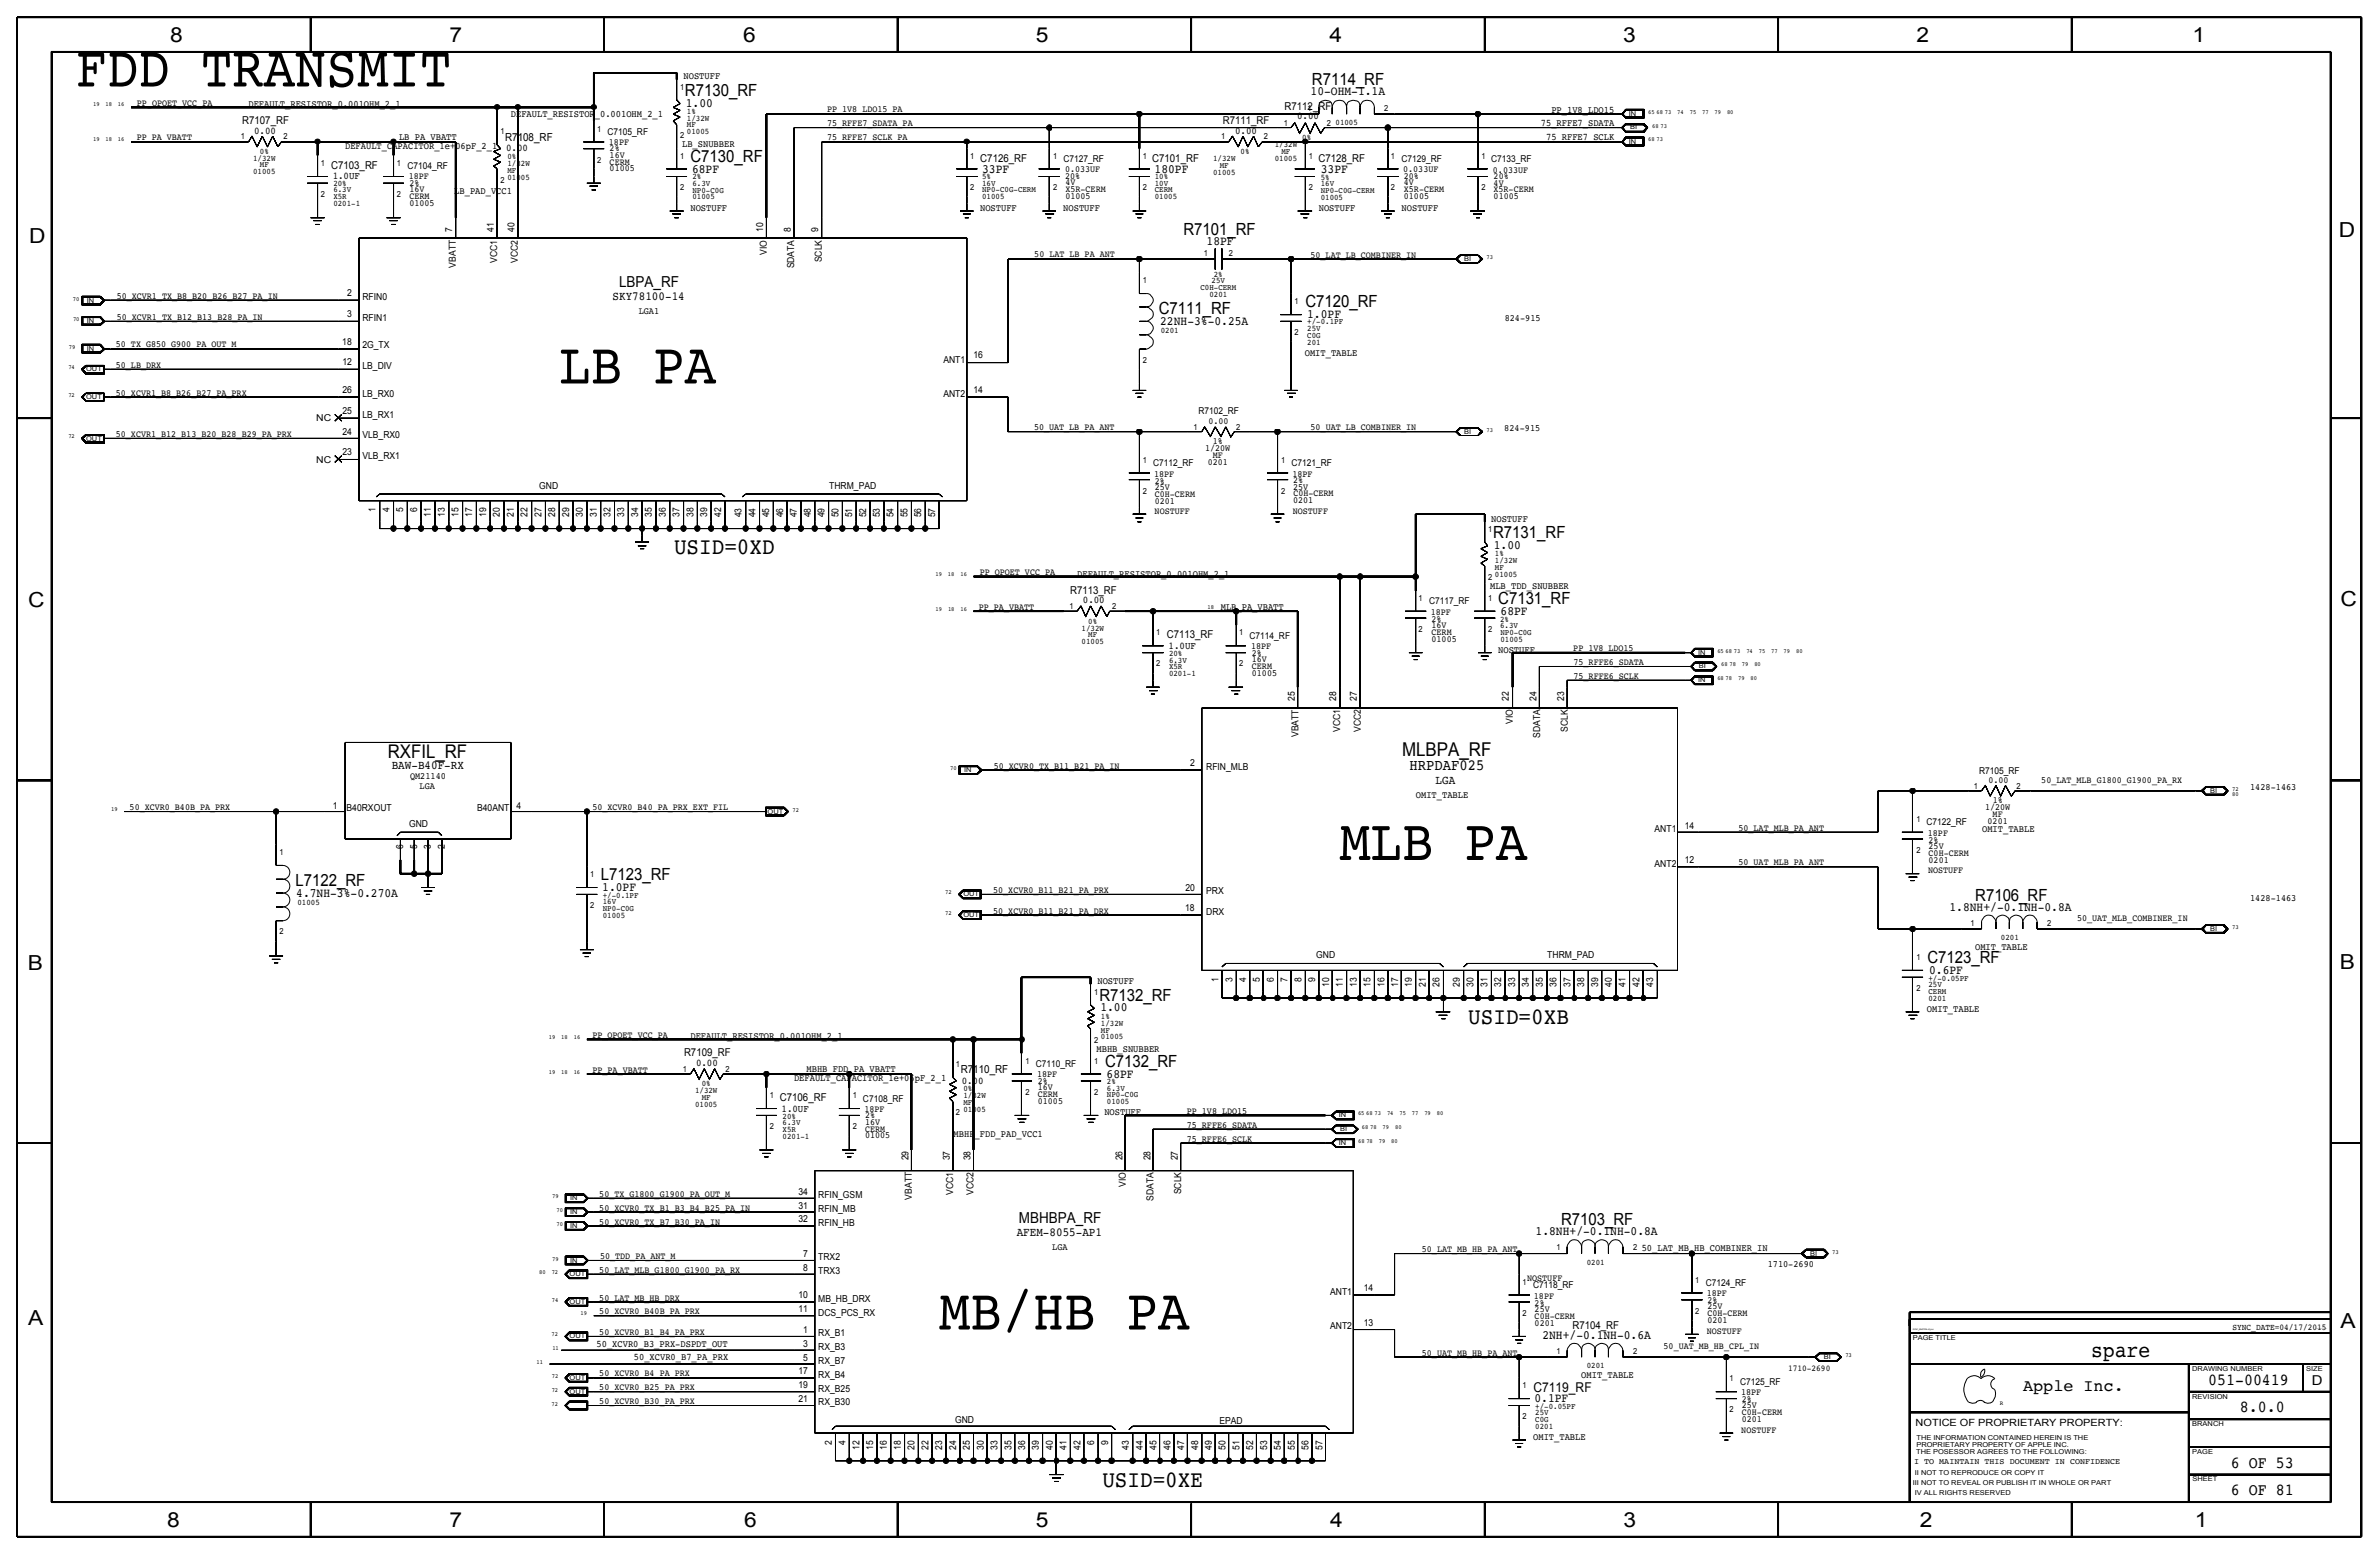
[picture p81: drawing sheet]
<svg xmlns="http://www.w3.org/2000/svg" width="875mm" height="572mm" viewBox="0 0 875 572" stroke-linecap="round" stroke-linejoin="round" font-family="sans-serif">
<defs><g id="words">
<g font-size="21.5">
<text x="27.9" y="31.8">FDD TRANSMIT</text>
<text x="205.8" y="141">LB PA</text>
<text x="492.7" y="316.3">MLB PA</text>
<text x="345.4" y="489">MB/HB PA</text>
</g>
<g font-size="8.6">
<text x="247.9" y="203.8">USID=0XD</text>
<text x="540.1" y="376.5">USID=0XB</text>
<text x="405.5" y="546.7">USID=0XE</text>
</g>
<text font-size="8.1" x="769.2" y="499.1">spare</text>
<g font-size="7.6">
<text x="62.5" y="15.5">8</text>
<text x="165.4" y="15.5">7</text>
<text x="273.3" y="15.5">6</text>
<text x="381" y="15.5">5</text>
<text x="489" y="15.5">4</text>
<text x="597" y="15.5">3</text>
<text x="704.9" y="15.5">2</text>
<text x="806.5" y="15.5">1</text>
<text x="10.7" y="89.5">D</text>
<text x="860.3" y="87.2">D</text>
<text x="10.4" y="223.3">C</text>
<text x="860.8" y="222.8">C</text>
<text x="10.2" y="356.7">B</text>
<text x="860.6" y="356.4">B</text>
<text x="10.4" y="487.5">A</text>
<text x="860.8" y="488.2">A</text>
<text x="61.5" y="561.7">8</text>
<text x="165.4" y="561.7">7</text>
<text x="273.8" y="561.6">6</text>
<text x="381" y="561.7">5</text>
<text x="489.2" y="561.7">4</text>
<text x="597.1" y="561.6">3</text>
<text x="706.2" y="561.7">2</text>
<text x="807.3" y="561.7">1</text>
</g>
<text font-size="7" x="515.7" y="278.1">MLBPA_RF</text>
<text font-size="6.9" x="142.7" y="278.9">RXFIL_RF</text>
<g font-size="6.2">
<text x="251.9" y="35.2">R7130_RF</text>
<text x="482.6" y="31.4">R7114_RF</text>
<text x="254" y="59.6">C7130_RF</text>
<text x="435.3" y="86.3">R7101_RF</text>
<text x="480.1" y="112.9">C7120_RF</text>
<text x="426.2" y="115.5">C7111_RF</text>
<text x="549.2" y="197.7">R7131_RF</text>
<text x="551.1" y="222.2">C7131_RF</text>
<text x="221" y="323.8">L7123_RF</text>
<text x="108.7" y="325.8">L7122_RF</text>
<text x="726.5" y="331.2">R7106_RF</text>
<text x="708.9" y="354.3">C7123_RF</text>
<text x="404.4" y="368">R7132_RF</text>
<text x="406.4" y="392.4">C7132_RF</text>
<text x="574.2" y="450.6">R7103_RF</text>
<text x="812.2" y="509.3">051-00419</text>
<text x="744.2" y="511.5">Apple Inc.</text>
<text x="823.9" y="519.4">8.0.0</text>
<text x="820.6" y="539.7">6 OF 53</text>
<text x="820.6" y="549.9">6 OF 81</text>
</g>
<text font-size="5.7" x="518.4" y="283.2">HRPDAF025</text>
<g font-size="5.6">
<text x="227.7" y="105.5">LBPA_RF</text>
<text x="374.8" y="449.6">MBHBPA_RF</text>
</g>
<g font-size="5">
<text x="850.3" y="509.3">D</text>
<text x="564" y="511.8">C7119_RF</text>
</g>
<g font-size="4.7">
<text x="482.1" y="35.1">10-OHM-1.1A</text>
<text x="252.3" y="39.3">1.00</text>
<text x="254.5" y="63.5">68PF</text>
<text x="361.3" y="63.5">33PF</text>
<text x="424.7" y="63.5">180PF</text>
<text x="485.8" y="63.5">33PF</text>
<text x="443.8" y="90.1">18PF</text>
<text x="426.7" y="119.5">22NH-3%-0.25A</text>
<text x="480.8" y="116.9">1.0PF</text>
<text x="549.4" y="201.8">1.00</text>
<text x="551.9" y="226.1">68PF</text>
<text x="109" y="329.8">4.7NH-3%-0.270A</text>
<text x="221.5" y="327.7">1.0PF</text>
<text x="717.1" y="334.9">1.8NH+/-0.1NH-0.8A</text>
<text x="709.6" y="358.2">0.6PF</text>
<text x="404.7" y="371.9">1.00</text>
<text x="407" y="396.3">68PF</text>
<text x="564.8" y="454.2">1.8NH+/-0.1NH-0.8A</text>
<text x="567.3" y="492.3">2NH+/-0.1NH-0.6A</text>
<text x="564.4" y="515.6">0.1PF</text>
</g>
<g font-size="4.5">
<text x="225.3" y="110.4">SKY78100-14</text>
<text x="144.1" y="282.9">BAW-B40F-RX</text>
<text x="528" y="288.2">LGA</text>
<text x="374" y="454.6">AFEM-8055-AP1</text>
</g>
<g font-size="4.1">
<text x="185.8" y="51.8">R7108_RF</text>
<text x="353.4" y="394.7">R7110_RF</text>
</g>
<g font-size="4">
<text x="472.5" y="40.5">R7112_RF</text>
<text x="89.1" y="45.7">R7107_RF</text>
<text x="449.7" y="45.7">R7111_RF</text>
<text x="360.6" y="59.6">C7126_RF</text>
<text x="423.8" y="59.6">C7101_RF</text>
<text x="484.9" y="59.6">C7128_RF</text>
<text x="121.8" y="62">C7103_RF</text>
<text x="393.6" y="218.3">R7113_RF</text>
<text x="429.1" y="234.8">C7113_RF</text>
<text x="251.6" y="388.5">R7109_RF</text>
<text x="286.9" y="405.1">C7106_RF</text>
<text x="578.3" y="488.7">R7104_RF</text>
</g>
<g font-size="3.8">
<text x="477.1" y="43.9">0.00</text>
<text x="93.5" y="49.2">0.00</text>
<text x="454.3" y="49.2">0.00</text>
<text x="186.1" y="55.5">0.00</text>
<text x="122.4" y="65.7">1.0UF</text>
<text x="398.3" y="221.9">0.00</text>
<text x="429.8" y="238.6">1.0UF</text>
<text x="256" y="392.1">0.00</text>
<text x="353.7" y="398.5">0.00</text>
<text x="287.5" y="408.9">1.0UF</text>
</g>
<text font-size="3.7" x="704.6" y="524.5">NOTICE OF PROPRIETARY PROPERTY:</text>
<g font-size="3.6">
<text x="251.4" y="29.1">NOSTUFF</text>
<text x="91.4" y="39.2">DEFAULT_RESISTOR_0.001OHM_2_1</text>
<text x="570.6" y="41.4">PP_1V8_LDO15</text>
<text x="187.9" y="43.2">DEFAULT_RESISTOR_0.001OHM_2_1</text>
<text x="566.8" y="46.5">75_RFFE7_SDATA</text>
<text x="146.8" y="51.5">LB_PA_VBATT</text>
<text x="250.9" y="54">LB_SNUBBER</text>
<text x="568.7" y="51.6">75_RFFE7_SCLK</text>
<text x="126.9" y="54.7">DEFAULT_CAPACITOR_1e+06pF_2_1</text>
<text x="167.1" y="71.5">LB_PAD_VCC1</text>
<text x="254" y="77.4">NOSTUFF</text>
<text x="360.5" y="77.4">NOSTUFF</text>
<text x="391.1" y="77.4">NOSTUFF</text>
<text x="485.1" y="77.4">NOSTUFF</text>
<text x="515.5" y="77.4">NOSTUFF</text>
<text x="479.9" y="130.9">OMIT_TABLE</text>
<text x="548.5" y="191.8">NOSTUFF</text>
<text x="396.2" y="212.1">DEFAULT_RESISTOR_0.001OHM_2_1</text>
<text x="548.1" y="216.6">MLB_TDD_SNUBBER</text>
<text x="449" y="224.3">MLB_PA_VBATT</text>
<text x="551" y="240">NOSTUFF</text>
<text x="520.8" y="293.4">OMIT_TABLE</text>
<text x="729" y="306.1">OMIT_TABLE</text>
<text x="726.5" y="349.3">OMIT_TABLE</text>
<text x="403.7" y="362">NOSTUFF</text>
<text x="708.8" y="372.1">OMIT_TABLE</text>
<text x="254" y="382.2">DEFAULT_RESISTOR_0.001OHM_2_1</text>
<text x="403.3" y="386.8">MBHB_SNUBBER</text>
<text x="296.6" y="394.4">MBHB_FDD_PA_VBATT</text>
<text x="292.1" y="397.5">DEFAULT_CAPACITOR_1e+06pF_2_1</text>
<text x="406.2" y="410.2">NOSTUFF</text>
<text x="350.8" y="418.3">MBHB_FDD_PAD_VCC1</text>
<text x="603.8" y="460">50_LAT_MB_HB_COMBINER_IN</text>
<text x="219.4" y="495.3">50_XCVR0_B3_PRX-DSPDT_OUT</text>
<text x="233.1" y="500.1">50_XCVR0_B7_PA_PRX</text>
<text x="581.6" y="506.7">OMIT_TABLE</text>
<text x="563.9" y="529.6">OMIT_TABLE</text>
</g>
<g font-size="3.5">
<text x="50.4" y="38.8">PP_QPOET_VCC_PA</text>
<text x="304.2" y="41.3">PP_1V8_LDO15_PA</text>
<text x="304.2" y="46.4">75_RFFE7_SDATA_PA</text>
<text x="50.3" y="51.5">PP_PA_VBATT</text>
<text x="223.5" y="49.6">C7105_RF</text>
<text x="224" y="53.1">18PF</text>
<text x="304.2" y="51.5">75_RFFE7_SCLK_PA</text>
<text x="224.2" y="55.7">2%</text>
<text x="224.2" y="58">16V</text>
<text x="391.1" y="59.6">C7127_RF</text>
<text x="515.5" y="59.6">C7129_RF</text>
<text x="548.5" y="59.6">C7133_RF</text>
<text x="149.8" y="62">C7104_RF</text>
<text x="150.3" y="65.8">18PF</text>
<text x="224.2" y="63.1">01005</text>
<text x="224.2" y="60.5">CERM</text>
<text x="391.8" y="63.4">0.033UF</text>
<text x="391.8" y="65.8">20%</text>
<text x="516.1" y="63.3">0.033UF</text>
<text x="516.4" y="65.8">20%</text>
<text x="549.1" y="63.4">0.033UF</text>
<text x="549.4" y="66">20%</text>
<text x="150.6" y="70.7">16V</text>
<text x="150.6" y="68.4">2%</text>
<text x="391.9" y="70.7">X5R-CERM</text>
<text x="391.9" y="68.1">4V</text>
<text x="516.4" y="70.7">X5R-CERM</text>
<text x="516.4" y="68.1">4V</text>
<text x="549.4" y="70.7">X5R-CERM</text>
<text x="549.4" y="68.3">4V</text>
<text x="150.6" y="75.8">01005</text>
<text x="150.6" y="73.2">CERM</text>
<text x="391.9" y="73.2">01005</text>
<text x="516.4" y="73.2">01005</text>
<text x="549.4" y="73.4">01005</text>
<text x="166.4" y="85.2" transform="rotate(-90 166.4 85.2)">7</text>
<text x="181.6" y="85.2" transform="rotate(-90 181.6 85.2)">41</text>
<text x="189.2" y="85.2" transform="rotate(-90 189.2 85.2)">40</text>
<text x="280.7" y="85.2" transform="rotate(-90 280.7 85.2)">10</text>
<text x="290.8" y="85.2" transform="rotate(-90 290.8 85.2)">8</text>
<text x="301" y="85.2" transform="rotate(-90 301 85.2)">9</text>
<text x="282" y="93.7" transform="rotate(-90 282 93.7)">VIO</text>
<text x="380.4" y="94.7">50_LAT_LB_PA_ANT</text>
<text x="482" y="94.7">50_LAT_LB_COMBINER_IN</text>
<text x="167.7" y="98.4" transform="rotate(-90 167.7 98.4)">VBATT</text>
<text x="182.9" y="96.7" transform="rotate(-90 182.9 96.7)">VCC1</text>
<text x="190.5" y="96.7" transform="rotate(-90 190.5 96.7)">VCC2</text>
<text x="292.2" y="98.7" transform="rotate(-90 292.2 98.7)">SDATA</text>
<text x="302.3" y="96.5" transform="rotate(-90 302.3 96.5)">SCLK</text>
<text x="42.9" y="110">50_XCVR1_TX_B8_B20_B26_B27_PA_IN</text>
<text x="127.7" y="108.9">2</text>
<text x="133.3" y="110.2">RFIN0</text>
<text x="42.9" y="117.6">50_XCVR1_TX_B12_B13_B28_PA_IN</text>
<text x="127.7" y="116.6">3</text>
<text x="133.3" y="118">RFIN1</text>
<text x="234.9" y="115.5">LGA1</text>
<text x="553.4" y="118">824-915</text>
<text x="42.6" y="127.8">50_TX_G850_G900_PA_OUT_M</text>
<text x="125.9" y="126.7">18</text>
<text x="133.3" y="128.2">2G_TX</text>
<text x="358" y="131.8">16</text>
<text x="42.6" y="135.4">50_LB_DRX</text>
<text x="126" y="134.4">12</text>
<text x="133.3" y="135.8">LB_DIV</text>
<text x="347" y="133.3">ANT1</text>
<text x="42.6" y="145.6">50_XCVR1_B8_B26_B27_PA_PRX</text>
<text x="126" y="144.5">26</text>
<text x="133.3" y="145.9">LB_RX0</text>
<text x="347" y="146">ANT2</text>
<text x="358" y="144.5">14</text>
<text x="116.3" y="154.9">NC</text>
<text x="126" y="152.1">25</text>
<text x="133.3" y="153.6">LB_RX1</text>
<text x="440.8" y="152.3">R7102_RF</text>
<text x="42.6" y="160.8">50_XCVR1_B12_B13_B20_B28_B29_PA_PRX</text>
<text x="126" y="159.8">24</text>
<text x="133.3" y="161.2">VLB_RX0</text>
<text x="380.3" y="158.2">50_UAT_LB_PA_ANT</text>
<text x="444.4" y="156">0.00</text>
<text x="482" y="158.2">50_UAT_LB_COMBINER_IN</text>
<text x="553.3" y="158.5">824-915</text>
<text x="126" y="167.5">23</text>
<text x="443.3" y="165.9">1/20W</text>
<text x="446" y="163.4">1%</text>
<text x="116.3" y="170.2">NC</text>
<text x="133.3" y="168.8">VLB_RX1</text>
<text x="424.1" y="171.3">C7112_RF</text>
<text x="444.2" y="171">0201</text>
<text x="446" y="168.5">MF</text>
<text x="475" y="171.3">C7121_RF</text>
<text x="198.4" y="179.8">GND</text>
<text x="305" y="179.7">THRM_PAD</text>
<text x="424.5" y="175.4">18PF</text>
<text x="424.8" y="177.9">2%</text>
<text x="475.3" y="175.2">18PF</text>
<text x="475.6" y="177.8">2%</text>
<text x="424.8" y="180.2">25V</text>
<text x="424.8" y="182.7">C0H-CERM</text>
<text x="424.8" y="185.3">0201</text>
<text x="475.6" y="185.1">0201</text>
<text x="475.6" y="180.1">25V</text>
<text x="475.7" y="182.5">C0H-CERM</text>
<text x="138.1" y="188.4" transform="rotate(-90 138.1 188.4)">1</text>
<text x="143.2" y="188.4" transform="rotate(-90 143.2 188.4)">4</text>
<text x="148.3" y="188.4" transform="rotate(-90 148.3 188.4)">5</text>
<text x="153.4" y="188.4" transform="rotate(-90 153.4 188.4)">6</text>
<text x="158.5" y="190.1" transform="rotate(-90 158.5 190.1)">11</text>
<text x="163.6" y="190.1" transform="rotate(-90 163.6 190.1)">13</text>
<text x="168.6" y="190.1" transform="rotate(-90 168.6 190.1)">15</text>
<text x="173.7" y="190.1" transform="rotate(-90 173.7 190.1)">17</text>
<text x="178.8" y="190.1" transform="rotate(-90 178.8 190.1)">19</text>
<text x="183.9" y="190.1" transform="rotate(-90 183.9 190.1)">20</text>
<text x="189" y="190.1" transform="rotate(-90 189 190.1)">21</text>
<text x="194.1" y="190.1" transform="rotate(-90 194.1 190.1)">22</text>
<text x="199.1" y="190.1" transform="rotate(-90 199.1 190.1)">27</text>
<text x="204.2" y="190.1" transform="rotate(-90 204.2 190.1)">28</text>
<text x="209.3" y="190.1" transform="rotate(-90 209.3 190.1)">29</text>
<text x="214.4" y="190.1" transform="rotate(-90 214.4 190.1)">30</text>
<text x="219.5" y="190.1" transform="rotate(-90 219.5 190.1)">31</text>
<text x="224.6" y="190.1" transform="rotate(-90 224.6 190.1)">32</text>
<text x="229.6" y="190.1" transform="rotate(-90 229.6 190.1)">33</text>
<text x="234.7" y="190.1" transform="rotate(-90 234.7 190.1)">34</text>
<text x="239.8" y="190.1" transform="rotate(-90 239.8 190.1)">35</text>
<text x="244.9" y="190.1" transform="rotate(-90 244.9 190.1)">36</text>
<text x="250" y="190.1" transform="rotate(-90 250 190.1)">37</text>
<text x="255.1" y="190.1" transform="rotate(-90 255.1 190.1)">38</text>
<text x="260.1" y="190.1" transform="rotate(-90 260.1 190.1)">39</text>
<text x="265.2" y="190.1" transform="rotate(-90 265.2 190.1)">42</text>
<text x="272.8" y="190.3" transform="rotate(-90 272.8 190.3)">43</text>
<text x="277.9" y="190.3" transform="rotate(-90 277.9 190.3)">44</text>
<text x="282.9" y="190.3" transform="rotate(-90 282.9 190.3)">45</text>
<text x="288" y="190.3" transform="rotate(-90 288 190.3)">46</text>
<text x="293.1" y="190.3" transform="rotate(-90 293.1 190.3)">47</text>
<text x="298.2" y="190.3" transform="rotate(-90 298.2 190.3)">48</text>
<text x="303.3" y="190.3" transform="rotate(-90 303.3 190.3)">49</text>
<text x="308.4" y="190.3" transform="rotate(-90 308.4 190.3)">50</text>
<text x="313.4" y="190.3" transform="rotate(-90 313.4 190.3)">51</text>
<text x="318.5" y="190.3" transform="rotate(-90 318.5 190.3)">52</text>
<text x="323.6" y="190.3" transform="rotate(-90 323.6 190.3)">53</text>
<text x="328.7" y="190.3" transform="rotate(-90 328.7 190.3)">54</text>
<text x="333.8" y="190.3" transform="rotate(-90 333.8 190.3)">55</text>
<text x="338.9" y="190.3" transform="rotate(-90 338.9 190.3)">56</text>
<text x="343.9" y="190.3" transform="rotate(-90 343.9 190.3)">57</text>
<text x="424.7" y="188.9">NOSTUFF</text>
<text x="475.5" y="188.9">NOSTUFF</text>
<text x="360.3" y="211.6">PP_QPOET_VCC_PA</text>
<text x="360" y="224.3">PP_PA_VBATT</text>
<text x="525.6" y="222.2">C7117_RF</text>
<text x="526.3" y="226">18PF</text>
<text x="526.6" y="228.6">2%</text>
<text x="526.6" y="233.4">CERM</text>
<text x="526.6" y="230.9">16V</text>
<text x="459.6" y="234.9">C7114_RF</text>
<text x="460.2" y="238.6">18PF</text>
<text x="526.6" y="235.9">01005</text>
<text x="578.7" y="239.5">PP_1V8_LDO15</text>
<text x="460.5" y="241.1">2%</text>
<text x="460.5" y="246">CERM</text>
<text x="460.5" y="243.4">16V</text>
<text x="578.8" y="244.6">75_RFFE6_SDATA</text>
<text x="460.5" y="248.5">01005</text>
<text x="578.8" y="249.7">75_RFFE6_SCLK</text>
<text x="476.2" y="257.8" transform="rotate(-90 476.2 257.8)">25</text>
<text x="491.5" y="257.8" transform="rotate(-90 491.5 257.8)">28</text>
<text x="499.1" y="257.8" transform="rotate(-90 499.1 257.8)">27</text>
<text x="555" y="257.8" transform="rotate(-90 555 257.8)">22</text>
<text x="565.1" y="257.8" transform="rotate(-90 565.1 257.8)">24</text>
<text x="575.3" y="257.8" transform="rotate(-90 575.3 257.8)">23</text>
<text x="492.9" y="269.3" transform="rotate(-90 492.9 269.3)">VCC1</text>
<text x="500.5" y="269.3" transform="rotate(-90 500.5 269.3)">VCC2</text>
<text x="556.4" y="266.3" transform="rotate(-90 556.4 266.3)">VIO</text>
<text x="576.7" y="269.1" transform="rotate(-90 576.7 269.1)">SCLK</text>
<text x="477.6" y="271" transform="rotate(-90 477.6 271)">VBATT</text>
<text x="566.5" y="271.4" transform="rotate(-90 566.5 271.4)">SDATA</text>
<text x="437.8" y="281.9">2</text>
<text x="150.8" y="286.4">QM21140</text>
<text x="365.5" y="282.7">50_XCVR0_TX_B11_B21_PA_IN</text>
<text x="443.6" y="283.1">RFIN_MLB</text>
<text x="728" y="284.5">R7105_RF</text>
<text x="750.8" y="287.8">50_LAT_MLB_G1800_G1900_PA_RX</text>
<text x="154.3" y="290">LGA</text>
<text x="731.4" y="288">0.00</text>
<text x="827.6" y="290.6">1428-1463</text>
<text x="47.7" y="297.9">50_XCVR0_B40B_PA_PRX</text>
<text x="122.4" y="297.3">1</text>
<text x="127.5" y="298.4">B40RXOUT</text>
<text x="175.5" y="298.4">B40ANT</text>
<text x="190" y="297.3">4</text>
<text x="217.9" y="297.9">50_XCVR0_B40_PA_PRX_EXT_FIL</text>
<text x="730.1" y="297.9">1/20W</text>
<text x="733" y="295.4">1%</text>
<text x="150.5" y="304.3">GND</text>
<text x="608.6" y="306">ANT1</text>
<text x="619.7" y="304.7">14</text>
<text x="639.4" y="305.6">50_LAT_MLB_PA_ANT</text>
<text x="708.6" y="303.5">C7122_RF</text>
<text x="731.1" y="303">0201</text>
<text x="732.9" y="300.5">MF</text>
<text x="709.1" y="307.3">18PF</text>
<text x="709.4" y="309.9">2%</text>
<text x="148.3" y="312.4" transform="rotate(-90 148.3 312.4)">6</text>
<text x="153.4" y="312.4" transform="rotate(-90 153.4 312.4)">5</text>
<text x="158.5" y="312.4" transform="rotate(-90 158.5 312.4)">3</text>
<text x="163.6" y="312.4" transform="rotate(-90 163.6 312.4)">2</text>
<text x="619.7" y="317.4">12</text>
<text x="709.4" y="314.7">C0H-CERM</text>
<text x="709.4" y="317.2">0201</text>
<text x="709.4" y="312.2">25V</text>
<text x="608.6" y="318.7">ANT2</text>
<text x="639.5" y="318.3">50_UAT_MLB_PA_ANT</text>
<text x="709.2" y="321.1">NOSTUFF</text>
<text x="365.3" y="328.4">50_XCVR0_B11_B21_PA_PRX</text>
<text x="436" y="327.6">20</text>
<text x="443.7" y="328.9">PRX</text>
<text x="435.9" y="335.2">18</text>
<text x="827.6" y="331.3">1428-1463</text>
<text x="365.3" y="336">50_XCVR0_B11_B21_PA_DRX</text>
<text x="443.7" y="336.5">DRX</text>
<text x="764" y="338.6">50_UAT_MLB_COMBINER_IN</text>
<text x="484.1" y="352.5">GND</text>
<text x="569.1" y="352.5">THRM_PAD</text>
<text x="448.2" y="361.2" transform="rotate(-90 448.2 361.2)">1</text>
<text x="453.3" y="361.2" transform="rotate(-90 453.3 361.2)">3</text>
<text x="458.4" y="361.2" transform="rotate(-90 458.4 361.2)">4</text>
<text x="463.4" y="361.2" transform="rotate(-90 463.4 361.2)">5</text>
<text x="468.5" y="361.2" transform="rotate(-90 468.5 361.2)">6</text>
<text x="473.6" y="361.2" transform="rotate(-90 473.6 361.2)">7</text>
<text x="478.7" y="361.2" transform="rotate(-90 478.7 361.2)">8</text>
<text x="483.8" y="361.2" transform="rotate(-90 483.8 361.2)">9</text>
<text x="488.9" y="362.9" transform="rotate(-90 488.9 362.9)">10</text>
<text x="493.9" y="362.9" transform="rotate(-90 493.9 362.9)">11</text>
<text x="499" y="362.9" transform="rotate(-90 499 362.9)">13</text>
<text x="504.1" y="362.9" transform="rotate(-90 504.1 362.9)">15</text>
<text x="509.2" y="362.9" transform="rotate(-90 509.2 362.9)">16</text>
<text x="514.3" y="362.9" transform="rotate(-90 514.3 362.9)">17</text>
<text x="519.4" y="362.9" transform="rotate(-90 519.4 362.9)">19</text>
<text x="524.4" y="362.9" transform="rotate(-90 524.4 362.9)">21</text>
<text x="529.5" y="362.9" transform="rotate(-90 529.5 362.9)">26</text>
<text x="536.9" y="362.9" transform="rotate(-90 536.9 362.9)">29</text>
<text x="542" y="362.9" transform="rotate(-90 542 362.9)">30</text>
<text x="547.1" y="362.9" transform="rotate(-90 547.1 362.9)">31</text>
<text x="552.2" y="362.9" transform="rotate(-90 552.2 362.9)">32</text>
<text x="557.3" y="362.9" transform="rotate(-90 557.3 362.9)">33</text>
<text x="562.4" y="362.9" transform="rotate(-90 562.4 362.9)">34</text>
<text x="567.4" y="362.9" transform="rotate(-90 567.4 362.9)">35</text>
<text x="572.5" y="362.9" transform="rotate(-90 572.5 362.9)">36</text>
<text x="577.6" y="362.9" transform="rotate(-90 577.6 362.9)">37</text>
<text x="582.7" y="362.9" transform="rotate(-90 582.7 362.9)">38</text>
<text x="587.8" y="362.9" transform="rotate(-90 587.8 362.9)">39</text>
<text x="592.9" y="362.9" transform="rotate(-90 592.9 362.9)">40</text>
<text x="597.9" y="362.9" transform="rotate(-90 597.9 362.9)">41</text>
<text x="603" y="362.9" transform="rotate(-90 603 362.9)">42</text>
<text x="608.1" y="362.9" transform="rotate(-90 608.1 362.9)">43</text>
<text x="217.9" y="381.8">PP_QPOET_VCC_PA</text>
<text x="217.9" y="394.5">PP_PA_VBATT</text>
<text x="381" y="392.4">C7110_RF</text>
<text x="381.5" y="396.1">18PF</text>
<text x="381.7" y="400.9">16V</text>
<text x="381.7" y="398.6">2%</text>
<text x="317.4" y="405.1">C7108_RF</text>
<text x="381.7" y="406">01005</text>
<text x="381.7" y="403.5">CERM</text>
<text x="318" y="408.8">18PF</text>
<text x="318.2" y="413.6">16V</text>
<text x="318.2" y="411.3">2%</text>
<text x="436.5" y="409.7">PP_1V8_LDO15</text>
<text x="318.2" y="418.7">01005</text>
<text x="318.2" y="416.2">CERM</text>
<text x="436.5" y="419.9">75_RFFE6_SCLK</text>
<text x="436.5" y="414.8">75_RFFE6_SDATA</text>
<text x="334.1" y="426.7" transform="rotate(-90 334.1 426.7)">29</text>
<text x="349.4" y="426.7" transform="rotate(-90 349.4 426.7)">37</text>
<text x="357" y="426.7" transform="rotate(-90 357 426.7)">38</text>
<text x="412.9" y="426.7" transform="rotate(-90 412.9 426.7)">26</text>
<text x="423.1" y="426.7" transform="rotate(-90 423.1 426.7)">28</text>
<text x="433.3" y="426.7" transform="rotate(-90 433.3 426.7)">27</text>
<text x="414.1" y="436.4" transform="rotate(-90 414.1 436.4)">VIO</text>
<text x="220.4" y="440.2">50_TX_G1800_G1900_PA_OUT_M</text>
<text x="293.6" y="439.4">34</text>
<text x="301" y="440.6">RFIN_GSM</text>
<text x="335.3" y="441.2" transform="rotate(-90 335.3 441.2)">VBATT</text>
<text x="350.6" y="439.4" transform="rotate(-90 350.6 439.4)">VCC1</text>
<text x="358.1" y="439.4" transform="rotate(-90 358.1 439.4)">VCC2</text>
<text x="424.3" y="441.5" transform="rotate(-90 424.3 441.5)">SDATA</text>
<text x="434.4" y="439.3" transform="rotate(-90 434.4 439.3)">SCLK</text>
<text x="220.4" y="445.3">50_XCVR0_TX_B1_B3_B4_B25_PA_IN</text>
<text x="293.6" y="444.5">31</text>
<text x="293.6" y="449.5">32</text>
<text x="301" y="445.7">RFIN_MB</text>
<text x="220.4" y="450.4">50_XCVR0_TX_B7_B30_PA_IN</text>
<text x="301" y="450.8">RFIN_HB</text>
<text x="387" y="459.7">LGA</text>
<text x="523" y="460.6">50_LAT_MB_HB_PA_ANT</text>
<text x="220.7" y="463.1">50_TDD_PA_ANT_M</text>
<text x="295.4" y="467.3">8</text>
<text x="295.4" y="462.2">7</text>
<text x="301" y="463.5">TRX2</text>
<text x="650.2" y="466.1">1710-2690</text>
<text x="220.4" y="468.1">50_LAT_MLB_G1800_G1900_PA_RX</text>
<text x="301" y="468.6">TRX3</text>
<text x="561.7" y="471.1">NOSTUFF</text>
<text x="563.9" y="473.7">C7118_RF</text>
<text x="627.4" y="472.9">C7124_RF</text>
<text x="220.4" y="478.3">50_LAT_MB_HB_DRX</text>
<text x="293.6" y="477.5">10</text>
<text x="301" y="478.8">MB_HB_DRX</text>
<text x="489.2" y="476.2">ANT1</text>
<text x="501.6" y="474.9">14</text>
<text x="564.2" y="477.6">18PF</text>
<text x="627.7" y="476.7">18PF</text>
<text x="628" y="479.3">2%</text>
<text x="220.4" y="483.4">50_XCVR0_B40B_PA_PRX</text>
<text x="293.6" y="482.6">11</text>
<text x="301" y="483.9">DCS_PCS_RX</text>
<text x="564.5" y="485">C0H-CERM</text>
<text x="564.5" y="480.2">2%</text>
<text x="564.5" y="482.5">25V</text>
<text x="628" y="481.6">25V</text>
<text x="628" y="484.1">C0H-CERM</text>
<text x="220.4" y="491">50_XCVR0_B1_B4_PA_PRX</text>
<text x="295.4" y="490.2">1</text>
<text x="301" y="491.5">RX_B1</text>
<text x="489.2" y="488.9">ANT2</text>
<text x="501.6" y="487.6">13</text>
<text x="564.5" y="487.6">0201</text>
<text x="627.8" y="490.5">NOSTUFF</text>
<text x="628" y="486.6">0201</text>
<text x="295.4" y="495.3">3</text>
<text x="301" y="496.6">RX_B3</text>
<text x="611.9" y="496.1">50_UAT_MB_HB_CPL_IN</text>
<text x="295.4" y="500.4">5</text>
<text x="301" y="501.6">RX_B7</text>
<text x="523" y="498.7">50_UAT_MB_HB_PA_ANT</text>
<text x="220.4" y="506.2">50_XCVR0_B4_PA_PRX</text>
<text x="293.6" y="505.5">17</text>
<text x="301" y="506.7">RX_B4</text>
<text x="640.1" y="509.3">C7125_RF</text>
<text x="220.4" y="511.3">50_XCVR0_B25_PA_PRX</text>
<text x="293.6" y="515.6">21</text>
<text x="293.6" y="510.5">19</text>
<text x="301" y="511.8">RX_B25</text>
<text x="640.4" y="513.1">18PF</text>
<text x="640.7" y="515.6">2%</text>
<text x="220.4" y="516.4">50_XCVR0_B30_PA_PRX</text>
<text x="301" y="516.9">RX_B30</text>
<text x="640.7" y="517.9">25V</text>
<text x="640.7" y="520.4">C0H-CERM</text>
<text x="351.3" y="523.5">GND</text>
<text x="448.6" y="523.7">EPAD</text>
<text x="640.5" y="526.8">NOSTUFF</text>
<text x="640.7" y="523">0201</text>
<text x="305.9" y="531.3" transform="rotate(-90 305.9 531.3)">2</text>
<text x="311" y="531.3" transform="rotate(-90 311 531.3)">4</text>
<text x="316.1" y="533.1" transform="rotate(-90 316.1 533.1)">12</text>
<text x="321.2" y="533.1" transform="rotate(-90 321.2 533.1)">15</text>
<text x="326.2" y="533.1" transform="rotate(-90 326.2 533.1)">16</text>
<text x="331.3" y="533.1" transform="rotate(-90 331.3 533.1)">18</text>
<text x="336.4" y="533.1" transform="rotate(-90 336.4 533.1)">20</text>
<text x="341.5" y="533.1" transform="rotate(-90 341.5 533.1)">22</text>
<text x="346.6" y="533.1" transform="rotate(-90 346.6 533.1)">23</text>
<text x="351.7" y="533.1" transform="rotate(-90 351.7 533.1)">24</text>
<text x="356.7" y="533.1" transform="rotate(-90 356.7 533.1)">25</text>
<text x="361.8" y="533.1" transform="rotate(-90 361.8 533.1)">30</text>
<text x="366.9" y="533.1" transform="rotate(-90 366.9 533.1)">33</text>
<text x="372" y="533.1" transform="rotate(-90 372 533.1)">35</text>
<text x="377.1" y="533.1" transform="rotate(-90 377.1 533.1)">36</text>
<text x="382.2" y="533.1" transform="rotate(-90 382.2 533.1)">39</text>
<text x="387.2" y="533.1" transform="rotate(-90 387.2 533.1)">40</text>
<text x="392.3" y="533.1" transform="rotate(-90 392.3 533.1)">41</text>
<text x="397.4" y="533.1" transform="rotate(-90 397.4 533.1)">42</text>
<text x="402.5" y="531.3" transform="rotate(-90 402.5 531.3)">6</text>
<text x="407.6" y="531.3" transform="rotate(-90 407.6 531.3)">9</text>
<text x="415.2" y="533.1" transform="rotate(-90 415.2 533.1)">43</text>
<text x="420.3" y="533.1" transform="rotate(-90 420.3 533.1)">44</text>
<text x="425.4" y="533.1" transform="rotate(-90 425.4 533.1)">45</text>
<text x="430.5" y="533.1" transform="rotate(-90 430.5 533.1)">46</text>
<text x="435.6" y="533.1" transform="rotate(-90 435.6 533.1)">47</text>
<text x="440.6" y="533.1" transform="rotate(-90 440.6 533.1)">48</text>
<text x="445.7" y="533.1" transform="rotate(-90 445.7 533.1)">49</text>
<text x="450.8" y="533.1" transform="rotate(-90 450.8 533.1)">50</text>
<text x="455.9" y="533.1" transform="rotate(-90 455.9 533.1)">51</text>
<text x="461" y="533.1" transform="rotate(-90 461 533.1)">52</text>
<text x="466.1" y="533.1" transform="rotate(-90 466.1 533.1)">53</text>
<text x="471.1" y="533.1" transform="rotate(-90 471.1 533.1)">54</text>
<text x="476.2" y="533.1" transform="rotate(-90 476.2 533.1)">55</text>
<text x="481.3" y="533.1" transform="rotate(-90 481.3 533.1)">56</text>
<text x="486.4" y="533.1" transform="rotate(-90 486.4 533.1)">57</text>
</g>
<g font-size="3.2">
<text x="821.2" y="489">SYNC_DATE=04/17/2015</text>
<text x="657.7" y="504.2">1710-2690</text>
</g>
<g font-size="3.1">
<text x="250.1" y="33.1">1</text>
<text x="252.7" y="41.9">1%</text>
<text x="480.9" y="40.7">1</text>
<text x="509.2" y="40.7">2</text>
<text x="252.7" y="44.5">1/32W</text>
<text x="252.7" y="46.8">MF</text>
<text x="472.2" y="46.2">1</text>
<text x="488" y="46.2">2</text>
<text x="491.2" y="45.9">01005</text>
<text x="88.6" y="51.2">1</text>
<text x="104.3" y="51.2">2</text>
<text x="184.1" y="49.4">1</text>
<text x="219.7" y="48.4">1</text>
<text x="250.1" y="50.9">2</text>
<text x="252.7" y="49.4">01005</text>
<text x="449.1" y="51.2">1</text>
<text x="464.9" y="51.2">2</text>
<text x="479" y="51.5">0%</text>
<text x="93.1" y="59">1/32W</text>
<text x="95.6" y="56.5">0%</text>
<text x="186.6" y="58.6">0%</text>
<text x="219.7" y="59.8">2</text>
<text x="250.1" y="58.5">1</text>
<text x="356.8" y="58.5">1</text>
<text x="387.4" y="58.5">1</text>
<text x="420.4" y="58.5">1</text>
<text x="446.2" y="59.2">1/32W</text>
<text x="456.3" y="56.6">0%</text>
<text x="468.9" y="59.1">01005</text>
<text x="468.9" y="54">1/32W</text>
<text x="471.4" y="56.6">MF</text>
<text x="481.4" y="58.5">1</text>
<text x="511.6" y="58.5">1</text>
<text x="544.9" y="58.5">1</text>
<text x="93.1" y="64.1">01005</text>
<text x="95.6" y="61.6">MF</text>
<text x="118.1" y="61">1</text>
<text x="146" y="61">1</text>
<text x="186.6" y="63.6">MF</text>
<text x="186.6" y="61.1">1/32W</text>
<text x="254.7" y="66">2%</text>
<text x="361.2" y="66">5%</text>
<text x="424.8" y="66">10%</text>
<text x="446.2" y="64.3">01005</text>
<text x="448.7" y="61.7">MF</text>
<text x="122.6" y="68.4">20%</text>
<text x="122.6" y="70.7">6.3V</text>
<text x="184.1" y="67.2">2</text>
<text x="186.6" y="66.2">01005</text>
<text x="250.1" y="70">2</text>
<text x="254.7" y="70.8">NP0-C0G</text>
<text x="254.7" y="68.2">6.3V</text>
<text x="356.8" y="70">2</text>
<text x="361.2" y="68.3">16V</text>
<text x="361.2" y="70.8">NP0-C0G-CERM</text>
<text x="387.4" y="70">2</text>
<text x="420.4" y="70">2</text>
<text x="424.8" y="68.2">10V</text>
<text x="424.8" y="70.8">CERM</text>
<text x="481.4" y="70">2</text>
<text x="485.8" y="68.4">16V</text>
<text x="485.8" y="66.1">5%</text>
<text x="485.8" y="71">NP0-C0G-CERM</text>
<text x="511.6" y="70">2</text>
<text x="544.9" y="70">2</text>
<text x="118.1" y="72.4">2</text>
<text x="122.6" y="73.3">X5R</text>
<text x="122.6" y="75.8">0201-1</text>
<text x="146" y="72.4">2</text>
<text x="254.7" y="73.4">01005</text>
<text x="361.2" y="73.4">01005</text>
<text x="424.8" y="73.4">01005</text>
<text x="485.8" y="73.5">01005</text>
<text x="442.8" y="94">1</text>
<text x="452" y="94">2</text>
<text x="446.5" y="101.7">2%</text>
<text x="420.4" y="104.3">1</text>
<text x="441.5" y="106.8">C0H-CERM</text>
<text x="445.6" y="104.3">25V</text>
<text x="444.8" y="109.3">0201</text>
<text x="476.2" y="111.9">1</text>
<text x="480.8" y="119.3">+/-0.1PF</text>
<text x="426.9" y="122.4">0201</text>
<text x="476.2" y="123.3">2</text>
<text x="480.8" y="121.8">25V</text>
<text x="480.8" y="124.2">C0G</text>
<text x="480.8" y="126.8">201</text>
<text x="420.4" y="133.5">2</text>
<text x="439" y="158.1">1</text>
<text x="454.7" y="158.1">2</text>
<text x="420.4" y="170.1">1</text>
<text x="471.2" y="170.1">1</text>
<text x="420.4" y="181.6">2</text>
<text x="471.2" y="181.6">2</text>
<text x="547.4" y="195.5">1</text>
<text x="549.8" y="207.1">1/32W</text>
<text x="549.8" y="204.6">1%</text>
<text x="549.8" y="209.6">MF</text>
<text x="547.4" y="213.3">2</text>
<text x="549.8" y="212.1">01005</text>
<text x="521.8" y="221">1</text>
<text x="547.4" y="221">1</text>
<text x="393.3" y="224.1">1</text>
<text x="409.1" y="224.1">2</text>
<text x="397.8" y="231.9">1/32W</text>
<text x="400.3" y="229.3">0%</text>
<text x="425.3" y="233.6">1</text>
<text x="455.8" y="233.6">1</text>
<text x="521.8" y="232.4">2</text>
<text x="547.4" y="232.4">2</text>
<text x="551.8" y="228.7">2%</text>
<text x="551.8" y="231">6.3V</text>
<text x="551.9" y="233.5">NP0-C0G</text>
<text x="397.8" y="237">01005</text>
<text x="400.3" y="234.4">MF</text>
<text x="551.9" y="236">01005</text>
<text x="425.3" y="245.1">2</text>
<text x="430" y="241.4">20%</text>
<text x="430" y="243.6">6.3V</text>
<text x="455.8" y="245.1">2</text>
<text x="430" y="246.2">X5R</text>
<text x="430" y="248.7">0201-1</text>
<text x="726" y="290.1">1</text>
<text x="741.7" y="290.1">2</text>
<text x="704.9" y="302.2">1</text>
<text x="102.8" y="314.5">1</text>
<text x="704.9" y="313.7">2</text>
<text x="217.1" y="322.6">1</text>
<text x="109.4" y="332.7">01005</text>
<text x="217.1" y="334">2</text>
<text x="221.7" y="335">NP0-C0G</text>
<text x="221.7" y="332.5">16V</text>
<text x="221.7" y="330.2">+/-0.1PF</text>
<text x="221.7" y="337.6">01005</text>
<text x="724.8" y="340.4">1</text>
<text x="753" y="340.4">2</text>
<text x="102.8" y="343.7">2</text>
<text x="736" y="345.7">0201</text>
<text x="704.9" y="353">1</text>
<text x="402.5" y="365.7">1</text>
<text x="704.9" y="364.5">2</text>
<text x="709.3" y="360.7">+/-0.05PF</text>
<text x="709.3" y="363">25V</text>
<text x="709.3" y="365.5">CERM</text>
<text x="709.3" y="368.1">0201</text>
<text x="405" y="374.6">1%</text>
<text x="405" y="377.2">1/32W</text>
<text x="402.5" y="383.5">2</text>
<text x="405" y="382.3">01005</text>
<text x="405" y="379.7">MF</text>
<text x="251.1" y="394.2">1</text>
<text x="266.9" y="394.2">2</text>
<text x="351.6" y="392.4">1</text>
<text x="377.2" y="391.1">1</text>
<text x="402.5" y="391.1">1</text>
<text x="258.1" y="399.5">0%</text>
<text x="354.4" y="401.3">0%</text>
<text x="407.2" y="401.1">6.3V</text>
<text x="407.2" y="398.8">2%</text>
<text x="255.6" y="402.1">1/32W</text>
<text x="255.6" y="407.2">01005</text>
<text x="258.1" y="404.6">MF</text>
<text x="283.2" y="403.8">1</text>
<text x="313.7" y="403.8">1</text>
<text x="354.4" y="406.4">MF</text>
<text x="354.4" y="403.9">1/32W</text>
<text x="377.2" y="402.6">2</text>
<text x="402.5" y="402.6">2</text>
<text x="407.2" y="403.6">NP0-C0G</text>
<text x="407.2" y="406.2">01005</text>
<text x="287.8" y="413.8">6.3V</text>
<text x="287.8" y="411.5">20%</text>
<text x="351.6" y="410.2">2</text>
<text x="354.4" y="408.9">01005</text>
<text x="283.2" y="415.3">2</text>
<text x="287.8" y="416.3">X5R</text>
<text x="287.8" y="418.8">0201-1</text>
<text x="313.7" y="415.3">2</text>
<text x="572.5" y="459.7">1</text>
<text x="600.7" y="459.7">2</text>
<text x="583.7" y="465.1">0201</text>
<text x="560" y="472.4">1</text>
<text x="623.5" y="471.7">1</text>
<text x="560" y="483.9">2</text>
<text x="623.5" y="483.1">2</text>
<text x="572.5" y="497.8">1</text>
<text x="600.7" y="497.8">2</text>
<text x="583.7" y="503.2">0201</text>
<text x="636.2" y="508">1</text>
<text x="560" y="510.5">1</text>
<text x="560" y="522">2</text>
<text x="564.7" y="518.2">+/-0.05PF</text>
<text x="564.7" y="520.5">25V</text>
<text x="636.2" y="519.4">2</text>
<text x="564.7" y="523">C0G</text>
<text x="564.7" y="525.5">0201</text>
<text x="704.1" y="538.5">I TO MAINTAIN THIS DOCUMENT IN CONFIDENCE</text>
</g>
<g font-size="2.5">
<text x="599.1" y="42.6">IN</text>
<text x="599.6" y="47.6">BI</text>
<text x="599.1" y="52.9">IN</text>
<text x="538.6" y="96.1">BI</text>
<text x="31.9" y="111.4">IN</text>
<text x="31.9" y="118.9">IN</text>
<text x="31.9" y="129.1">IN</text>
<text x="31.7" y="136.6">OUT</text>
<text x="31.7" y="146.8">OUT</text>
<text x="538.6" y="159.6">BI</text>
<text x="31.7" y="162.1">OUT</text>
<text x="624.6" y="240.8">IN</text>
<text x="624.9" y="245.8">BI</text>
<text x="624.6" y="250.8">IN</text>
<text x="354.6" y="284.1">IN</text>
<text x="812.9" y="291.6">BI</text>
<text x="282.3" y="299.3">OUT</text>
<text x="354.4" y="329.7">OUT</text>
<text x="354.4" y="337.3">OUT</text>
<text x="812.9" y="342.4">BI</text>
<text x="492.4" y="411">IN</text>
<text x="492.9" y="416">BI</text>
<text x="492.4" y="421.1">IN</text>
<text x="209.7" y="441.5">IN</text>
<text x="209.7" y="446.5">IN</text>
<text x="209.7" y="451.6">IN</text>
<text x="665.9" y="461.8">BI</text>
<text x="209.7" y="464.3">IN</text>
<text x="209.5" y="469.4">OUT</text>
<text x="209.5" y="479.5">OUT</text>
<text x="209.5" y="492.2">OUT</text>
<text x="703.5" y="492.8">PAGE TITLE</text>
<text x="670.8" y="499.9">BI</text>
<text x="209.5" y="507.5">OUT</text>
<text x="806.3" y="504.2">DRAWING NUMBER</text>
<text x="848.2" y="504.2">SIZE</text>
<text x="209.5" y="512.6">OUT</text>
<text x="806.3" y="514.4">REVISION</text>
<text x="806.3" y="524.5">BRANCH</text>
<text x="704.9" y="532.1">PROPRIETARY PROPERTY OF APPLE INC.</text>
<text x="704.9" y="529.6">THE INFORMATION CONTAINED HEREIN IS THE</text>
<text x="704.8" y="534.7">THE POSESSOR AGREES TO THE FOLLOWING:</text>
<text x="806.3" y="534.7">PAGE</text>
<text x="704.3" y="542.3">II NOT TO REPRODUCE OR COPY IT</text>
<text x="806.4" y="544.8">SHEET</text>
<text x="703.5" y="546.1">III NOT TO REVEAL OR PUBLISH IT IN WHOLE OR PART</text>
<text x="704.3" y="549.9">IV ALL RIGHTS RESERVED</text>
</g>
<g font-size="2.3">
<text x="34.2" y="39.2">19</text>
<text x="38.8" y="39.2">18</text>
<text x="43.4" y="39.2">16</text>
<text x="606.3" y="41.9">65 68 73</text>
<text x="616.9" y="41.9">74</text>
<text x="621.5" y="41.9">75</text>
<text x="626.1" y="41.9">77</text>
<text x="630.7" y="41.9">79</text>
<text x="635.2" y="41.9">80</text>
<text x="607.7" y="47">68 73</text>
<text x="34.2" y="52">19</text>
<text x="38.8" y="52">18</text>
<text x="43.4" y="52">16</text>
<text x="606.3" y="52">68 73</text>
<text x="546.7" y="95.2">73</text>
<text x="26.8" y="110.5">70</text>
<text x="26.9" y="118.1">70</text>
<text x="25.3" y="128.2">79</text>
<text x="25.1" y="135.9">74</text>
<text x="25.1" y="146">72</text>
<text x="25.1" y="161.2">72</text>
<text x="546.7" y="158.7">73</text>
<text x="344.1" y="211.9">19</text>
<text x="348.7" y="211.9">18</text>
<text x="353.3" y="211.9">16</text>
<text x="344.1" y="224.5">19</text>
<text x="348.7" y="224.5">18</text>
<text x="353.3" y="224.5">16</text>
<text x="444.2" y="224">18</text>
<text x="631.7" y="240">65 68 73</text>
<text x="642.3" y="240">74</text>
<text x="646.9" y="240">75</text>
<text x="651.5" y="240">77</text>
<text x="656.1" y="240">79</text>
<text x="660.6" y="240">80</text>
<text x="633.1" y="245.1">68 78</text>
<text x="640.7" y="245.1">79</text>
<text x="645.3" y="245.1">80</text>
<text x="631.7" y="250.2">68 78</text>
<text x="639.3" y="250.2">79</text>
<text x="643.9" y="250.2">80</text>
<text x="349.5" y="283.2">70</text>
<text x="821" y="290.9">72</text>
<text x="821" y="292.7">80</text>
<text x="40.9" y="298.2">19</text>
<text x="291.5" y="298.5">72</text>
<text x="347.7" y="328.9">72</text>
<text x="347.7" y="336.5">72</text>
<text x="821" y="341.7">73</text>
<text x="201.9" y="382">19</text>
<text x="206.5" y="382">18</text>
<text x="211" y="382">16</text>
<text x="201.9" y="394.9">19</text>
<text x="206.4" y="394.9">18</text>
<text x="211" y="394.9">16</text>
<text x="499.5" y="410.2">65 68 73</text>
<text x="510.2" y="410.2">74</text>
<text x="514.7" y="410.2">75</text>
<text x="519.3" y="410.2">77</text>
<text x="523.9" y="410.2">79</text>
<text x="528.5" y="410.2">80</text>
<text x="500.9" y="415.3">68 78</text>
<text x="508.6" y="415.3">79</text>
<text x="513.1" y="415.3">80</text>
<text x="499.5" y="420.4">68 78</text>
<text x="507.1" y="420.4">79</text>
<text x="511.7" y="420.4">80</text>
<text x="203.1" y="440.8">79</text>
<text x="204.7" y="445.8">70</text>
<text x="204.7" y="450.9">70</text>
<text x="673.9" y="461">73</text>
<text x="203.1" y="463.6">79</text>
<text x="198.3" y="468.7">80</text>
<text x="202.9" y="468.7">72</text>
<text x="203" y="478.8">74</text>
<text x="213.6" y="483.6">19</text>
<text x="202.9" y="491.5">72</text>
<text x="203.2" y="496.3">11</text>
<text x="197.3" y="501.6">11</text>
<text x="678.8" y="499.1">73</text>
<text x="202.9" y="506.7">72</text>
<text x="202.9" y="511.9">72</text>
<text x="202.8" y="516.9">72</text>
</g>
<text font-size="2.2" x="735.5" y="516.8">R</text>
<text font-size=".9" x="703.5" y="489">SYNC_MASTER=Sync</text>
<text font-size=".4" x="851.9" y="488.9">SYNC_DATE=05/17/2016</text>
</g></defs>
<g fill="none" stroke="#000" stroke-width=".37">
<path d="M248.9 29.3v7.4v-7.4v7.4l1.3 1.4-1.3-1.4 1.3 1.4-2.6 1.4 2.6-1.4-2.6 1.4 2.6 1.1-2.6-1.1 2.6 1.1-2.6 1.4 2.6-1.4-2.6 1.4 2.6 1-2.6-1 2.6 1-2.6 1.5 2.6-1.5-2.6 1.5 1.3 1.4-1.3-1.4 1.3 1.4v16.2M490 39.5a2.65 2.65 0 0 1 2.7-2.6 2.65 2.65 0 0 1 2.6 2.6 2.54 2.54 0 0 1 3.7-2.4 1.99 1.99 0 0 1 1.2 2.4 2.65 2.65 0 0 1 2.7-2.6 2.65 2.65 0 0 1 2.6 2.6v2.5v-2.5v2.5h91.4h-2.5h2.5l1.1-1.4-1.1 1.4 1.1-1.4h6.3h-6.3h6.3v2.4v-2.4v2.4h-6.3h6.3h-6.3l-1.1-1M490 39.5v2.5M490 39.5a2.18 2.18 0 0 0-2.6-2.6 2.13 2.13 0 0 0-2.3 2.6v2.5v-2.5v2.5h-7.8M495.3 39.5v2.5M500.2 39.5v2.5M86.3 52.2h5.1h-5.1h5.1l1.3-2.1-1.3 2.1 1.3-2.1 1.9 3.9-1.9-3.9 1.9 3.9 1.9-3.9-1.9 3.9 1.9-3.9 1.9 3.9-1.9-3.9 1.9 3.9 1.9-3.9-1.9 3.9 1.9-3.9 1.9 3.9-1.9-3.9 1.9 3.9 1.3-1.8-1.3 1.8 1.3-1.8h5.7M116.8 57.2v7.7M144.7 57.2v7.7M182.8 45.9v7.4v-7.4v7.4l1.3 1.4-1.3-1.4 1.3 1.4-2.5 1 2.5-1-2.5 1 2.5 1.5-2.5-1.5 2.5 1.5-2.5 1.4 2.5-1.4-2.5 1.4 2.5 1-2.5-1 2.5 1-2.5 1.4 2.5-1.4-2.5 1.4 1.2 1.1-1.2-1.1 1.2 1.1v6.3M214.6 52.2h7.6M214.6 54.7h7.6"/>
<path d="M218.4 54.7v12.7M218.4 44.5v7.7M355.6 52.2h-53.4h53.4h-53.4v35.3M385.9 46.9h-93.8h93.8h-93.8v40.6M419.1 54.7v7.4M480.1 52.2h-15.8h5.6h-5.6l-1.5 1.8 1.5-1.8-1.5 1.8-1.7-3.9 1.7 3.9-1.7-3.9-2.1 3.9 2.1-3.9-2.1 3.9-1.8-3.9 1.8 3.9-1.8-3.9-1.8 3.9 1.8-3.9-1.8 3.9-2.1-3.9 2.1 3.9-2.1-3.9-1.4 2.1 1.4-2.1-1.4 2.1h-96.3h91.4h-91.4v9.9M480.1 52.2h116.8h-2.5h2.5l1.1-1.4-1.1 1.4 1.1-1.4h6.3h-6.3h6.3v2.5v-2.5v2.5h-6.3h6.3h-6.3l-1.1-1.1M480.1 52.2v9.9M510.5 46.9h-23.3h5.6h-5.6l-1.4 2.1 1.4-2.1-1.4 2.1-2.1-3.8 2.1 3.8-2.1-3.8-1.8 3.8 1.8-3.8-1.8 3.8-1.8-3.8 1.8 3.8-1.8-3.8-2.1 3.8 2.1-3.8-2.1 3.8-1.8-3.8 1.8 3.8-1.8-3.8-1.4 1.7 1.4-1.7-1.4 1.7h-88.9h84h-84v15.2M510.5 46.9h86.4M510.5 46.9v15.2M543.6 54.7v7.4"/>
<path d="M596.9 46.9l1.1-1-1.1 1 1.1-1h6.3h-6.3h6.3l1.4 1M596.9 46.9l1.1 1.4M598 40.2l-1.5 1.8 1.5-1.8h6.7h-6.7h6.7v3.2v-3.2v3.2h-6.7h6.7h-6.7l-1.5-1.4 1.5 1.4-1.5-1.4 1.5-1.4-1.5 1.4 1.5-1.4h6.7h-6.7h6.7v2.8v-2.8v2.8h-6.7h6.7h-6.7l-1.5-1.4 1.5 1.4-1.5-1.4 1.5-1.4-1.5 1.4 1.5-1.4h6.7h-6.7h6.7v2.8v-2.8v2.8h-6.7h6.7h-6.7l-1.5-1.4 1.5 1.4-1.5-1.4zM598 45.5l-1.5 1.4 1.5-1.4-1.5 1.4 1.5 1.8-1.5-1.8 1.5 1.8h6.7h-6.7h6.7l1.4-1.8M598 45.5l-1.5 1.4 1.5-1.4-1.5 1.4 1.5 1.4M598 45.5h6.7M598 48.3h6.7M598 50.4l-1.5 1.8 1.5-1.8h6.7h-6.7h6.7v3.2v-3.2v3.2h-6.7h6.7h-6.7l-1.5-1.4 1.5 1.4-1.5-1.4 1.5-1.8-1.5 1.8 1.5-1.8h6.7h-6.7h6.7v3.2v-3.2v3.2h-6.7h6.7h-6.7l-1.5-1.4 1.5 1.4-1.5-1.4 1.5-1.4-1.5 1.4 1.5-1.4h6.7h-6.7h6.7v2.5v-2.5v2.5h-6.7h6.7h-6.7l-1.5-1.1 1.5 1.1-1.5-1.1zM604.7 45.5l1.4 1.4M604.7 45.5l1 1.4M605.7 46.9l-1 1.4M605.7 46.9l-1.4 1.4 1.4-1.4-1.4 1.4h-6.3"/>
<path d="M606.1 46.9l-1.4 1.4M113 64.9h7.6M113 67.4h7.6M116.8 67.4v12.7M140.9 64.9h7.7M140.9 67.4h7.7M144.7 67.4v12.7M215.9 67.4h5M216.9 68.4h3M217.6 69.9h1.5M245.1 62.1h7.6M245.1 64.9h7.6"/>
<path d="M246.3 77.6h5.1M247.3 78.7h3.1M248.9 64.9v12.7M351.8 62.1h7.7M351.8 64.9h7.7M353.1 77.6h5M354.2 78.7h2.8M355.6 64.9v12.7M382.1 62.1h7.7M382.1 64.9h7.7M383.5 77.6h4.9M384.5 78.7h3.2"/>
<path d="M385.9 64.9v12.7M415.2 62.1h7.8M415.2 64.9h7.8M416.6 77.6h5M417.7 78.7h2.8M419.1 64.9v12.7M476.2 62.1h7.5M476.2 64.9h7.5M477.3 77.6h5.3M478.4 78.7h3.1M480.1 64.9v12.7M506.6 62.1h7.7"/>
<path d="M506.6 64.9h7.7M508 77.6h4.9M509.1 78.7h2.8M510.5 64.9v12.7M539.8 62.1h7.4M539.8 64.9h7.4M540.8 77.6h5.3M541.9 78.7h3.1M543.6 64.9v12.7M114.3 80.1h5M115.3 81.1h3M116 82.6h1.5"/>
<path d="M132 87.5v96.7v-96.7h223.6h-223.6h223.6v96.7v-96.7v96.7h-223.6h223.6h-223.6zM142.2 80.1h5.1M143.2 81.1h3.1M144 82.6h1.5M167.6 80.1v7.4M182.8 80.1v7.4M190.5 80.1v7.4M248.1 80.1h1.5M281.9 80.1v7.4M354.9 80.1h1.4M385.2 80.1h1.4M418.4 80.1h1.4"/>
<path d="M419.1 95.3h-48.3h48.3h-48.3v38.1v-38.1v38.1h-15.2M419.1 95.3v12.7v-7.8v7.8h2.5a2.47 2.47 0 0 1 2.6 2.4 2.47 2.47 0 0 1-2.6 2.5l1.2 .4a2.43 2.43 0 0 1 1.4 2.4 2.43 2.43 0 0 1-1.7 2.2l-.9 .3M419.1 95.3h27.9M447 91.4v7.7M449.4 95.3h25.4M449.4 91.4v7.7M474.8 95.3h61.1M474.8 95.3v20.4M479.4 80.1h1.4M509.8 80.1h1.4M535.9 95.3l1.4 1.4M536.9 93.8l-1.4 1.5 1.4-1.5-1.4 1.5 1.4 1.4"/>
<path d="M536.9 96.7h6.7M536.9 93.8h6.7M537.3 93.8l-1.4 1.5M537.3 93.8l-1.4 1.5 1.4-1.5-1.4 1.5 1.4 1.4M537.3 96.7h6.3M537.3 93.8h6.3M542.9 80.1h1.4M543.6 93.8l1.8 1.5-1.8-1.5 1.8 1.5-1.8 1.4M543.6 93.8l1.4 1.5-1.4-1.5 1.4 1.5-1.4 1.4M543.6 93.8l1.1 1.5-1.1-1.5 1.1 1.5-1.1 1.4M30.1 109v3.2v-3.2h6.8h-6.8h6.8l1.6 1.4-1.6-1.4 1.6 1.4-1.6 1.8 1.6-1.8-1.6 1.8h-6.8h6.8h-6.8zM30.1 116.4v3.2v-3.2h6.8h-6.8h6.8l1.6 1.8-1.6-1.8 1.6 1.8-1.6 1.4 1.6-1.4-1.6 1.4h-6.8h6.8h-6.8z"/>
<path d="M30.2 109v2.8v-2.8h6.7h-6.7h6.7l1.4 1.4-1.4-1.4 1.4 1.4-1.4 1.4 1.4-1.4-1.4 1.4h-6.7h6.7h-6.7zM30.2 116.8v2.8v-2.8h6.7h-6.7h6.7l1.4 1.4-1.4-1.4 1.4 1.4-1.4 1.4 1.4-1.4-1.4 1.4h-6.7h6.7h-6.7zM30.3 109v2.8v-2.8h6.5h-6.5h6.5l1.4 1.4-1.4-1.4 1.4 1.4-1.4 1.4 1.4-1.4-1.4 1.4h-6.5h6.5h-6.5zM30.3 116.8v2.8v-2.8h6.5h-6.5h6.5l1.4 1.4-1.4-1.4 1.4 1.4-1.4 1.4 1.4-1.4-1.4 1.4h-6.5h6.5h-6.5zM38.1 118.2l-1.3 1 1.3-1-1.3 1h-6.4h6.4h-6.4v-2.4v2.4v-2.4h6.4h-6.4h6.4l1.3 1.4-1.3-1.4 1.3 1.4h93.9M38.1 110.4l-1.3 1.4 1.3-1.4-1.3 1.4h-6.4h6.4h-6.4v-2.4v2.4v-2.4h6.4h-6.4h6.4l1.3 1-1.3-1 1.3 1h93.9M419.1 118.2h2.5M419.1 112.9h2.5M421.6 118.2a2.47 2.47 0 0 1 2.6 2.4 2.47 2.47 0 0 1-2.6 2.5M471 115.7h7.7M471 118.2h7.7M474.8 118.2v25.4"/>
<path d="M30 135.8l1.5-1.4-1.5 1.4 1.5-1.4h6.8h-6.8h6.8v3.2v-3.2v3.2h-6.8h6.8h-6.8zM30.1 126.6v3.2v-3.2h6.8h-6.8h6.8l1.6 1.8-1.6-1.8 1.6 1.8-1.6 1.4 1.6-1.4-1.6 1.4h-6.8h6.8h-6.8zM30.1 135.8l1.5 1.4-1.5-1.4 1.5-1.4-1.5 1.4 1.5-1.4h6.6h-6.6h6.6v2.8v-2.8v2.8h-6.6h6.6h-6.6zM30.2 126.6v3.2v-3.2h6.7h-6.7h6.7l1.4 1.8-1.4-1.8 1.4 1.8-1.4 1.4 1.4-1.4-1.4 1.4h-6.7h6.7h-6.7zM30.3 127v2.5v-2.5h6.5h-6.5h6.5l1.4 1.4-1.4-1.4 1.4 1.4-1.4 1.1 1.4-1.1-1.4 1.1h-6.5h6.5h-6.5zM30.4 135.8l1.3-1-1.3 1 1.3-1h6.4h-6.4h6.4v2.4v-2.4v2.4h-6.4h6.4h-6.4zM31.6 134.4l-1.3 1.4 1.3-1.4h6.5h-6.5h6.5v2.8v-2.8v2.8h-6.5h6.5h-6.5l-1.3-1.4 1.3 1.4-1.3-1.4zM38.1 135.8h93.9M38.1 128.4l-1.3 1.1 1.3-1.1-1.3 1.1h-6.4h6.4h-6.4v-2.5v2.5v-2.5h6.4h-6.4h6.4l1.3 1.4-1.3-1.4 1.3 1.4h93.9M419.1 123.1h2.5M421.6 123.1l1.2 .5a2.44 2.44 0 0 1 1.4 2.4 2.44 2.44 0 0 1-1.7 2.1l-.9 .3h-2.5h2.5h-2.5v15.2M30 146.1l1.5-1.5-1.5 1.5 1.5-1.5h6.8h-6.8h6.8v2.9v-2.9v2.9h-6.8h6.8h-6.8z"/>
<path d="M30.1 146.1l1.5 1.4-1.5-1.4 1.5-1.5-1.5 1.5 1.5-1.5h6.6h-6.6h6.6v2.9v-2.9v2.9h-6.6h6.6h-6.6zM31.6 159.8l-1.3 1.4 1.3-1.4h6.5h-6.5h6.5v2.8v-2.8v2.8h-6.5h6.5h-6.5l-1.3-1.4 1.3 1.4-1.3-1.4zM31.6 144.6l-1.3 1.5 1.3-1.5h6.5h-6.5h6.5v2.9v-2.9v2.9h-6.5h6.5h-6.5l-1.3-1.4 1.3 1.4-1.3-1.4zM31.7 144.6l-1.3 1.5 1.3-1.5h6.4h-6.4h6.4v2.9v-2.9v2.9h-6.4h6.4h-6.4l-1.3-1.4 1.3 1.4-1.3-1.4zM38.1 146.1h93.9M123.2 152.4l2.5 2.5M124.4 153.8h7.6M125.7 152.4l-2.5 2.5M355.6 146.1h15.2h-7.8h7.8v12.7v-12.7v12.7h71.2h-5.3h5.3l1.1-1.8-1.1 1.8 1.1-1.8 2.1 3.5-2.1-3.5 2.1 3.5 1.8-3.5-1.8 3.5 1.8-3.5 2.1 3.5-2.1-3.5 2.1 3.5 1.7-3.5-1.7 3.5 1.7-3.5 1.8 3.5M416.6 143.6h5M417.7 144.6h2.8M418.4 146.1h1.4"/>
<path d="M419.1 158.8v15.1M469.9 158.8h-15.9h5.7h-5.7l-1.4 2.1M472.4 143.6h4.9M473.4 144.6h3.2M474.1 146.1h1.4M535.9 158.8h-66h63.5h-63.5v15.1M535.9 158.8l1.4 1.4M536.9 157.3l-1.4 1.5 1.4-1.5-1.4 1.5 1.4 1.4M536.9 157.3h6.7M537.3 157.3l-1.4 1.5M537.3 157.3l-1.4 1.5 1.4-1.5-1.4 1.5 1.4 1.4M537.3 157.3h6.3"/>
<path d="M543.6 157.3l1.8 1.5-1.8-1.5 1.8 1.5-1.8 1.4M543.6 157.3l1.4 1.5-1.4-1.5 1.4 1.5-1.4 1.4M543.6 157.3l1.1 1.5-1.1-1.5 1.1 1.5-1.1 1.4M30 161.2l1.5-1.4-1.5 1.4 1.5-1.4h6.8h-6.8h6.8v3.2v-3.2v3.2h-6.8h6.8h-6.8zM30.1 161.2l1.5 1.4-1.5-1.4 1.5-1.4-1.5 1.4 1.5-1.4h6.6h-6.6h6.6v2.8v-2.8v2.8h-6.6h6.6h-6.6zM30.4 161.2l1.3-1-1.3 1 1.3-1h6.4h-6.4h6.4v2.4v-2.4v2.4h-6.4h6.4h-6.4zM38.1 161.2h93.9M123.2 167.6l2.5 2.4M124.4 169h7.6M125.7 167.6l-2.5 2.4M415.2 173.9h7.8M415.2 176.4h7.8"/>
<path d="M419.1 176.4v12.7M466 173.9h7.8M466 176.4h7.8M469.9 176.4v12.7M536.9 160.2h6.7M537.3 160.2h6.3M138.4 182.7l1.3-1-1.3 1 1.3-1h125.7h-125.7h125.7l1.3 1M139.7 184.2v10.2v-2.5v2.5h5M144.7 184.2v10.2v-2.5v2.5h10.2M149.8 184.2v10.2M154.9 194.4h5.1M154.9 184.2v10.2"/>
<path d="M160 194.4h5.1M160 184.2v10.2M165.1 184.2v10.2v-2.5v2.5h10.1M170.1 184.2v10.2M175.2 194.4h5.1M175.2 184.2v10.2M180.3 194.4h5.1M180.3 184.2v10.2M185.4 194.4h5.1M185.4 184.2v10.2M190.5 184.2v10.2M190.5 194.4h5"/>
<path d="M195.5 194.4h5.1M195.5 184.2v10.2M200.6 194.4h5.1M200.6 184.2v10.2M205.7 194.4h5.1M205.7 184.2v10.2M210.8 194.4h5.1M210.8 184.2v10.2M215.9 184.2v10.2M215.9 194.4h5M220.9 184.2v10.2v-2.5v2.5h5.1M226 194.4h5.1"/>
<path d="M226 184.2v10.2M231.1 184.2v10.2M233.6 199.3h5.1M236.2 184.2v10.2v-2.5v2.5h-5.1M241.3 184.2v10.2M246.3 194.4h-10.1h5.1h-5.1v4.9M246.3 194.4h5.1M246.3 184.2v10.2M251.4 194.4h5.1M251.4 184.2v10.2M256.5 194.4h5.1M256.5 184.2v10.2"/>
<path d="M261.6 184.2v10.2v-2.5v2.5h12.7M266.7 184.2v10.2M273 182.7l1.3-1-1.3 1 1.3-1h71.1h-71.1h71.1l1.3 1M274.3 184.2v10.2v-2.5v2.5h10.1M279.4 184.2v10.2M284.4 194.4h5.1M284.4 184.2v10.2M289.5 194.4h5.1M289.5 184.2v10.2M294.6 184.2v10.2v-2.5v2.5h10.2M299.7 184.2v10.2M304.8 194.4h5"/>
<path d="M304.8 184.2v10.2M309.8 194.4h5.1M309.8 184.2v10.2M314.9 194.4h5.1M314.9 184.2v10.2M320 184.2v10.2v-2.5v2.5h10.2M325.1 184.2v10.2M330.2 194.4h5M330.2 184.2v10.2M335.2 194.4h5.1M335.2 184.2v10.2M340.3 184.2v10.2"/>
<path d="M345.4 184.2v10.2v-2.5v2.5h-5.1M416.6 189.1h5M417.7 190.5h2.8M418.4 191.9h1.4M467.4 189.1h5M468.5 190.5h2.8M469.2 191.9h1.4M546.1 191.9v7.4v-7.4v7.4l1.1 1.4-1.1-1.4 1.1 1.4-2.5 1.1 2.5-1.1-2.5 1.1 2.5 1.4-2.5-1.4 2.5 1.4-2.5 1.4 2.5-1.4-2.5 1.4 2.5 1.1-2.5-1.1 2.5 1.1-2.5 1.4 2.5-1.4-2.5 1.4 1.4 1-1.4-1 1.4 1v16.7M234.6 200.7h3.1M235.4 201.8h1.5M520.7 217.3v7.5M391.2 224.8h5h-5h5l1.4-2-1.4 2 1.4-2 1.7 3.9-1.7-3.9 1.7 3.9 1.8-3.9-1.8 3.9 1.8-3.9 2.1 3.9-2.1-3.9 2.1 3.9 1.8-3.9-1.8 3.9 1.8-3.9 2.1 3.9"/>
<path d="M413.8 224.8h-5.6h5.6h-5.6l-1.1 2M420.2 237.5h7.7M424 229.9v7.6M450.8 237.5h7.5M454.7 229.9v7.6M516.8 224.8h7.8M516.8 227.3h7.8M520.7 227.3v12.7M542.2 224.8h7.8M542.2 227.3h7.8M546.1 227.3v12.7M623.4 238.4l-1.5 1.6 1.5-1.6h6.7h-6.7h6.7v3.2v-3.2v3.2h-6.7h6.7h-6.7l-1.5-1.6 1.5 1.6-1.5-1.6 1.5-1.3-1.5 1.3 1.5-1.3h6.7h-6.7h6.7v2.7v-2.7v2.7h-6.7h6.7h-6.7l-1.5-1.4 1.5 1.4-1.5-1.4 1.5-1.5-1.5 1.5 1.5-1.5h6.7h-6.7h6.7v3v-3v3h-6.7h6.7h-6.7l-1.5-1.5 1.5 1.5-1.5-1.5z"/>
<path d="M420.2 240h7.7M421.6 252.7h4.9M422.6 254h3.2M423.3 255.3h1.4M424 240v12.7M450.8 240h7.5M451.9 252.7h5.3M453 254h3.1M454 255.3h1.4M454.7 240v12.7M477.3 252.7v7.7M492.8 252.7v7.7"/>
<path d="M500.2 252.7v7.7M518.2 240h5M519.3 241.3h2.8M520 242.6h1.4M543.6 240h5M544.7 241.3h2.8M545.4 242.6h1.4M556.3 252.7v7.7M619.8 240h2.5h-2.5h2.5l1.1-1.2-1.1 1.2 1.1-1.2h6.3h-6.3h6.3v2.5v-2.5v2.5h-6.3h6.3h-6.3l-1.1-1.3M622.3 245.1h-56.1h53.6h-53.6v15.3M622.3 250.2l1.1 1.3-1.1-1.3 1.1 1.3h6.3h-6.3h6.3v-2.6v2.6v-2.6h-6.3h6.3h-6.3l-1.1 1.3 1.1-1.3-1.1 1.3h-45.9h43.4h-43.4v10.2M622.3 245.1l1.1-1.3-1.1 1.3 1.1-1.3h6.3h-6.3h6.3l1.4 1.3"/>
<path d="M622.3 245.1l1.1 1.3-1.1-1.3 1.1 1.3h6.3h-6.3h6.3l1.4-1.3M623.4 243.5l-1.5 1.6 1.5-1.6h6.7h-6.7h6.7l1.4 1.6-1.4-1.6 1.4 1.6-1.4 1.5 1.4-1.5-1.4 1.5h-6.7h6.7h-6.7l-1.5-1.5 1.5 1.5-1.5-1.5zM623.4 248.6l-1.5 1.6 1.5-1.6h6.7h-6.7h6.7v3.2v-3.2v3.2h-6.7h6.7h-6.7l-1.5-1.6 1.5 1.6-1.5-1.6 1.5-1.4-1.5 1.4 1.5-1.4h6.7h-6.7h6.7v2.8v-2.8v2.8h-6.7h6.7h-6.7l-1.5-1.4 1.5 1.4-1.5-1.4 1.5-1.5-1.5 1.5 1.5-1.5h6.7h-6.7h6.7v3v-3v3h-6.7h6.7h-6.7l-1.5-1.5 1.5 1.5-1.5-1.5zM631.1 245.1l-1-1.4 1 1.4-1-1.4h-6.7h6.7h-6.7l-1.5 1.4 1.5-1.4-1.5 1.4 1.5 1.6-1.5-1.6 1.5 1.6h6.7h-6.7h6.7l1.4-1.6M631.1 245.1l-1 1.4 1-1.4-1 1.4h-6.7h6.7h-6.7l-1.5-1.4 1.5 1.4-1.5-1.4 1.5-1.5-1.5 1.5 1.5-1.5h6.7h-6.7h6.7l1.4 1.5M127 273.1v35.5v-35.5h60.9h-60.9h60.9v35.5v-35.5v35.5h-60.9h60.9h-60.9zM442 260.4v96.5v-96.5h175h-175h175v96.5v-96.5v96.5h-175h175h-175zM45.7 298.5h55.9h-55.9h55.9v19.8v-7.6v7.6h2.5a2.54 2.54 0 0 1 2.5 2.5 2.54 2.54 0 0 1-2.5 2.6 2.54 2.54 0 0 1 2.5 2.5 2.54 2.54 0 0 1-2.5 2.5M101.6 298.5h25.4M187.9 298.5h28h-20.4h20.4v27.9M215.9 298.5h66M281.6 296.9v3.1v-3.1h6.8h-6.8h6.8l1.6 1.6-1.6-1.6 1.6 1.6-1.6 1.5 1.6-1.5-1.6 1.5h-6.8h6.8h-6.8z"/>
<path d="M281.7 297v2.9v-2.9h6.6h-6.6h6.6l1.5 1.5-1.5-1.5 1.5 1.5-1.5 1.4 1.5-1.4-1.5 1.4h-6.6h6.6h-6.6zM281.8 297.1v2.7v-2.7h6.5h-6.5h6.5l1.4 1.4-1.4-1.4 1.4 1.4-1.4 1.3 1.4-1.3-1.4 1.3h-6.5h6.5h-6.5zM281.9 297.2v2.5v-2.5h6.4h-6.4h6.4l1.2 1.3-1.2-1.3 1.2 1.3-1.2 1.2 1.2-1.2-1.2 1.2h-6.4h6.4h-6.4zM352.8 281.8v2.8v-2.8h6.7h-6.7h6.7l1.4 1.4-1.4-1.4 1.4 1.4-1.4 1.4 1.4-1.4-1.4 1.4h-6.7h6.7h-6.7zM352.8 281.7v3v-3h6.7h-6.7h6.7l1.4 1.5-1.4-1.5 1.4 1.5-1.4 1.5 1.4-1.5-1.4 1.5h-6.7h6.7h-6.7zM352.8 281.6v3.2v-3.2h6.7h-6.7h6.7l1.7 1.6-1.7-1.6 1.7 1.6-1.7 1.6 1.7-1.6-1.7 1.6h-6.7h6.7h-6.7zM360.5 283.2l-1 1.3 1-1.3-1 1.3h-6.4h6.4h-6.4v-2.6v2.6v-2.6h6.4h-6.4h6.4l1 1.3-1-1.3 1 1.3h81.5M703.4 290.8v15.3M703.4 290.8h25.4h-4.9h4.9l1.4-1.9-1.4 1.9 1.4-1.9 1.8 3.9-1.8-3.9 1.8 3.9 2.1-3.9-2.1 3.9 2.1-3.9 1.8 3.9-1.8-3.9 1.8 3.9 1.8-3.9-1.8 3.9 1.8-3.9 2.1 3.9M703.4 290.8h-12.7h12.7h-12.7v15.3v-15.3v15.3h-73.7M809.6 290.8l1.8 1.6-1.8-1.6 1.8-1.6-1.8 1.6 1.8-1.6h6.7h-6.7h6.7l1.4 1.6-1.4-1.6 1.4 1.6-1.4 1.6 1.4-1.6-1.4 1.6h-6.7h6.7h-6.7zM810.3 290.8h-69.1h5.6h-5.6l-1.4 2.1"/>
<path d="M810.3 290.8l1.1-1.2-1.1 1.2 1.1-1.2h6.3h-6.3h6.3l1.4 1.2M810.3 290.8l1.1 1.3-1.1-1.3 1.1 1.3h6.3h-6.3h6.3l1.4-1.3M819.1 290.8l-1.4-1.3 1.4 1.3-1.4-1.3h-6.3h6.3h-6.3l-1.4 1.3 1.4-1.3-1.4 1.3 1.4 1.5-1.4-1.5 1.4 1.5h6.7h-6.7h6.7l1.4-1.5M819.1 290.8l-1.4 1.4 1.4-1.4-1.4 1.4h-6.3h6.3h-6.3l-1.4-1.4 1.4 1.4-1.4-1.4 1.4-1.5-1.4 1.5 1.4-1.5h6.7h-6.7h6.7l1.4 1.5M146 307.3l1.3-1.2-1.3 1.2 1.3-1.2h14h-14h14l1.2 1.2M147.3 308.6v7.6M152.4 308.6v7.6M157.4 308.6v7.6M162.5 308.6v7.6M617 318.8h73.7h-65.9h65.9v22.8v-22.8v22.8h12.7M699.6 306.1h7.7M699.6 308.6h7.7"/>
<path d="M703.4 308.6v12.7M101.6 333.5h2.5M101.6 328.4h2.5M101.6 323.4h2.5M104.1 333.5a2.54 2.54 0 0 1 2.5 2.6 2.54 2.54 0 0 1-2.5 2.5h-2.5h2.5h-2.5v12.9M104.1 328.4a2.54 2.54 0 0 1 2.5 2.6 2.54 2.54 0 0 1-2.5 2.5M154.9 326.4h5.1M155.9 327.7h3.1M156.7 328.9h1.5M157.4 323.9v2.5M212.1 326.4h7.6M212.1 328.9h7.6"/>
<path d="M215.9 328.9v20.3M352.6 328.9l1.6-1.6-1.6 1.6 1.6-1.6h6.7h-6.7h6.7v3.2v-3.2v3.2h-6.7h6.7h-6.7zM352.6 336.6l1.6-1.6-1.6 1.6 1.6-1.6h6.7h-6.7h6.7v3.1v-3.1v3.1h-6.7h6.7h-6.7zM354.2 327.4l-1.4 1.5 1.4-1.5h6.7h-6.7h6.7v3v-3v3h-6.7h6.7h-6.7l-1.4-1.5 1.4 1.5-1.4-1.5 1.4-1.3-1.4 1.3 1.4-1.3h6.7h-6.7h6.7v2.7v-2.7v2.7h-6.7h6.7h-6.7l-1.4-1.4 1.4 1.4-1.4-1.4zM354.2 327.7l-1.1 1.2 1.1-1.2h6.3h-6.3h6.3v2.5v-2.5v2.5h-6.3h6.3h-6.3l-1.1-1.3 1.1 1.3-1.1-1.3zM354.2 335.1l-1.4 1.5 1.4-1.5h6.7h-6.7h6.7v2.9v-2.9v2.9h-6.7h6.7h-6.7l-1.4-1.4 1.4 1.4-1.4-1.4 1.4-1.4-1.4 1.4 1.4-1.4h6.7h-6.7h6.7v2.7v-2.7v2.7h-6.7h6.7h-6.7l-1.4-1.3 1.4 1.3-1.4-1.3zM354.2 335.3l-1.1 1.3 1.1-1.3h6.3h-6.3h6.3v2.5v-2.5v2.5h-6.3h6.3h-6.3l-1.1-1.2 1.1 1.2-1.1-1.2zM360.5 336.6h81.5M360.5 328.9h81.5M701 321.3h4.9M702 322.6h3.2M702.7 323.9h1.4"/>
<path d="M734.1 339.1a2.65 2.65 0 0 0-2.6-2.5 2.65 2.65 0 0 0-2.7 2.5v2.5v-2.5v2.5h-25.4M734.1 339.1v2.5M734.1 339.1a2.47 2.47 0 0 1 2.5-2.5 2.47 2.47 0 0 1 2.5 2.5M739.1 339.1v2.5M739.1 339.1a2.47 2.47 0 0 1 2.4-2.5 2.47 2.47 0 0 1 2.5 2.5M744 339.1a2.65 2.65 0 0 1 2.7-2.6 2.65 2.65 0 0 1 2.6 2.6v2.5v-2.5v2.5h61M744 339.1v2.5M99 351.5h5.1M100 352.8h3.1M100.8 354.1h1.5M213.3 349.2h5.1M214.3 350.5h3.1"/>
<path d="M215.1 351.8h1.5M449.4 356.9v10.1v-2.5v2.5h5.3M449.4 355.6l1.4-1.3-1.4 1.3 1.4-1.3h78.7h-78.7h78.7l1.4 1.3M454.7 356.9v10.1M459.7 356.9v10.1M464.6 356.9v10.1M469.9 356.9v10.1M474.8 356.9v10.1M480.1 356.9v10.1M485.1 356.9v10.1M490 356.9v10.1v-2.5v2.5h5.3M495.3 356.9v10.1v-2.5v2.5h4.9"/>
<path d="M500.2 356.9v10.1M505.5 356.9v10.1v-2.5v2.5h5M510.5 356.9v10.1v-2.5v2.5h4.9M515.4 356.9v10.1M520.7 356.9v10.1v-2.5v2.5h4.9M525.6 356.9v10.1M530.9 356.9v10.1M538.3 356.9v10.1M538.3 355.6l1.5-1.3-1.5 1.3 1.5-1.3h68.4h-68.4h68.4l1.4 1.3M543.6 356.9v10.1M548.6 356.9v10.1M553.5 356.9v10.1"/>
<path d="M558.8 356.9v10.1M563.7 356.9v10.1M569 356.9v10.1M574 356.9v10.1M578.9 356.9v10.1v-2.5v2.5h5.3M584.2 356.9v10.1M589.1 356.9v10.1v-2.5v2.5h5.3M594.4 356.9v10.1v-2.5v2.5h5M599.4 356.9v10.1M604.3 356.9v10.1M609.6 356.9v10.1v-2.5v2.5h-5.3M699.6 356.9h7.7"/>
<path d="M699.6 359.4h7.7M703.4 359.4v12.7M703.4 341.6v15.3M809.6 341.6l1.8 1.6-1.8-1.6 1.8-1.6-1.8 1.6 1.8-1.6h6.7h-6.7h6.7l1.4 1.6-1.4-1.6 1.4 1.6-1.4 1.6 1.4-1.6-1.4 1.6h-6.7h6.7h-6.7zM810.3 341.6l1.1-1.2-1.1 1.2 1.1-1.2h6.3h-6.3h6.3l1.4 1.2M810.3 341.6l1.1 1.3-1.1-1.3 1.1 1.3h6.3h-6.3h6.3l1.4-1.3M819.1 341.6l-1.4-1.3 1.4 1.3-1.4-1.3h-6.3h6.3h-6.3l-1.4 1.3 1.4-1.3-1.4 1.3 1.4 1.5-1.4-1.5 1.4 1.5h6.7h-6.7h6.7l1.4-1.5M819.1 341.6l-1.4 1.4 1.4-1.4-1.4 1.4h-6.3h6.3h-6.3l-1.4-1.4 1.4 1.4-1.4-1.4 1.4-1.5-1.4 1.5 1.4-1.5h6.7h-6.7h6.7l1.4 1.5M401.1 362v7.6v-7.6v7.6l1.4 1.2-1.4-1.2 1.4 1.2-2.5 1.3 2.5-1.3-2.5 1.3 2.5 1.3-2.5-1.3 2.5 1.3-2.5 1.2 2.5-1.2-2.5 1.2 2.5 1.3-2.5-1.3 2.5 1.3-2.5 1.3 2.5-1.3-2.5 1.3 1.1 1.3-1.1-1.3 1.1 1.3v16.5M454.7 367h5M459.7 367h4.9M464.6 367h5.3"/>
<path d="M469.9 367h10.2M480.1 367h5M485.1 367h4.9M500.2 367h5.3M515.4 367h5.3M525.6 367h5.3M528.1 372.1h5.3M529.2 373.4h3.1M530.2 374.6h1.4M530.9 367h7.4M530.9 367v5.1M538.3 367h5.3"/>
<path d="M543.6 367h5M548.6 367h4.9M553.5 367h5.3M558.8 367h4.9M563.7 367h5.3M569 367h5M574 367h4.9M584.2 367h4.9M599.4 367h4.9M701 372.1h4.9M702 373.4h3.2M702.7 374.6h1.4"/>
<path d="M248.9 395h5.1h-5.1h5.1l1.2-2-1.2 2 1.2-2 1.9 3.9-1.9-3.9 1.9 3.9 1.9-3.9-1.9 3.9 1.9-3.9 1.9 3.9-1.9-3.9 1.9 3.9 2-3.9-2 3.9 2-3.9 1.9 3.9M271.7 395h-5.7h5.7h-5.7l-1.2 2M350.5 388.6v7.6v-7.6v7.6l1.3 1.3-1.3-1.3 1.3 1.3-2.6 1.3 2.6-1.3-2.6 1.3 2.6 1.3-2.6-1.3 2.6 1.3-2.6 1.2 2.6-1.2-2.6 1.2 2.6 1.3-2.6-1.3 2.6 1.3-2.6 1.3 2.6-1.3-2.6 1.3 1.3 1.2-1.3-1.2 1.3 1.2v6.4M372.2 395h7.4M372.2 397.5h7.4M375.7 397.5v12.7M375.7 387.4v7.6M397.6 395h7.4M397.6 397.5h7.4M401.1 397.5v12.7M278.1 407.7h7.6M278.1 410.2h7.6"/>
<path d="M281.9 410.2v12.7M281.9 400.1v7.6M308.6 407.7h7.6M308.6 410.2h7.6M312.4 410.2v12.7M312.4 400.1v7.6M373.2 410.2h5.3M374.3 411.5h3.2M375 412.8h1.8M398.6 410.2h5.3M399.7 411.5h3.2M400.4 412.8h1.8"/>
<path d="M487.5 410.2h2.5h-2.5h2.5l1.4-1.3-1.4 1.3 1.4-1.3h6.4h-6.4h6.4v2.6v-2.6v2.6h-6.4h6.4h-6.4l-1.4-1.3M489.7 415.3l1.7 1.6-1.7-1.6 1.7-1.6-1.7 1.6 1.7-1.6h6.4h-6.4h6.4l1.7 1.6-1.7-1.6 1.7 1.6-1.7 1.6 1.7-1.6-1.7 1.6h-6.4h6.4h-6.4zM489.7 410.2l1.7-1.6-1.7 1.6 1.7-1.6h6.7h-6.7h6.7v3.2v-3.2v3.2h-6.7h6.7h-6.7zM490 415.3h-66h63.5h-63.5v15.2M490 415.3l1.4-1.3-1.4 1.3 1.4-1.3h6.4h-6.4h6.4l1.4 1.3M490 415.3l1.4 1.3-1.4-1.3 1.4-1.4-1.4 1.4 1.4-1.4h6.4h-6.4h6.4l1.4 1.4-1.4-1.4 1.4 1.4-1.4 1.3 1.4-1.3-1.4 1.3h-6.4h6.4h-6.4zM490 415.3l1.4 1.5-1.4-1.5 1.4 1.5h6.4h-6.4h6.4l1.7-1.5M491.4 408.7l-1.4 1.5 1.4-1.5h6.7h-6.7h6.7v3v-3v3h-6.7h6.7h-6.7l-1.4-1.5 1.4 1.5-1.4-1.5 1.4-1.4-1.4 1.4 1.4-1.4h6.4h-6.4h6.4v2.8v-2.8v2.8h-6.4h6.4h-6.4l-1.4-1.4 1.4 1.4-1.4-1.4zM491.4 418.9l-1.4 1.5 1.4-1.5h6.7h-6.7h6.7v3v-3v3h-6.7h6.7h-6.7l-1.4-1.5 1.4 1.5-1.4-1.5 1.4-1.4-1.4 1.4 1.4-1.4h6.4h-6.4h6.4v2.7v-2.7v2.7h-6.4h6.4h-6.4l-1.4-1.3 1.4 1.3-1.4-1.3zM499.2 415.3l-1.4 1.4 1.4-1.4-1.4 1.4h-6.4h6.4h-6.4l-1.4-1.4 1.4 1.4-1.4-1.4 1.4-1.5-1.4 1.5 1.4-1.5h6.4h-6.4h6.4l1.7 1.5M207.9 439.1v3.2v-3.2h6.8h-6.8h6.8l1.6 1.6-1.6-1.6 1.6 1.6-1.6 1.6 1.6-1.6-1.6 1.6h-6.8h6.8h-6.8zM208 439.2v3v-3h6.7h-6.7h6.7l1.4 1.5-1.4-1.5 1.4 1.5-1.4 1.5 1.4-1.5-1.4 1.5h-6.7h6.7h-6.7z"/>
<path d="M208.1 439.3v2.8v-2.8h6.5h-6.5h6.5l1.4 1.4-1.4-1.4 1.4 1.4-1.4 1.4 1.4-1.4-1.4 1.4h-6.5h6.5h-6.5zM279.4 422.9h5M280.4 424.2h3M281.1 425.5h1.5M299.7 430.5v96.5v-96.5h198.1h-198.1h198.1v96.5v-96.5v96.5h-198.1h198.1h-198.1zM309.8 422.9h5.1M310.8 424.2h3.1M311.6 425.5h1.5M335.2 422.9v7.6M350.5 422.9v7.6M358.1 422.9v7.6M413.8 422.9v7.6"/>
<path d="M489.7 420.4l1.7-1.6-1.7 1.6 1.7-1.6h6.7h-6.7h6.7v3.2v-3.2v3.2h-6.7h6.7h-6.7zM490 420.4l1.4 1.2-1.4-1.2 1.4 1.2h6.4h-6.4h6.4v-2.5v2.5v-2.5h-6.4h6.4h-6.4l-1.4 1.3 1.4-1.3-1.4 1.3h-55.7h53.2h-53.2v10.1M207.9 444.2v3.2v-3.2h6.8h-6.8h6.8l1.6 1.6-1.6-1.6 1.6 1.6-1.6 1.6 1.6-1.6-1.6 1.6h-6.8h6.8h-6.8zM207.9 449.3v3.1v-3.1h6.8h-6.8h6.8l1.6 1.6-1.6-1.6 1.6 1.6-1.6 1.5 1.6-1.5-1.6 1.5h-6.8h6.8h-6.8zM208 444.3v3v-3h6.7h-6.7h6.7l1.4 1.5-1.4-1.5 1.4 1.5-1.4 1.5 1.4-1.5-1.4 1.5h-6.7h6.7h-6.7zM208 449.4v2.9v-2.9h6.7h-6.7h6.7l1.4 1.5-1.4-1.5 1.4 1.5-1.4 1.4 1.4-1.4-1.4 1.4h-6.7h6.7h-6.7zM208.1 444.4v2.7v-2.7h6.5h-6.5h6.5l1.4 1.4-1.4-1.4 1.4 1.4-1.4 1.3 1.4-1.3-1.4 1.3h-6.5h6.5h-6.5zM208.1 449.5v2.7v-2.7h6.5h-6.5h6.5l1.4 1.4-1.4-1.4 1.4 1.4-1.4 1.3 1.4-1.3-1.4 1.3h-6.5h6.5h-6.5zM215.9 440.7l-1.3 1.3 1.3-1.3-1.3 1.3h-6.4h6.4h-6.4v-2.6v2.6v-2.6h6.4h-6.4h6.4l1.3 1.3-1.3-1.3 1.3 1.3h83.8M215.9 445.8l-1.3 1.2 1.3-1.2-1.3 1.2h-6.4h6.4h-6.4v-2.5v2.5v-2.5h6.4h-6.4h6.4l1.3 1.3-1.3-1.3 1.3 1.3h83.8M215.9 450.9l-1.3 1.2 1.3-1.2-1.3 1.2h-6.4h6.4h-6.4v-2.5v2.5v-2.5h6.4h-6.4h6.4l1.3 1.3-1.3-1.3 1.3 1.3h83.8M581.7 458.5a2.65 2.65 0 0 0-2.6-2.6 2.65 2.65 0 0 0-2.7 2.6v2.5v-2.5v2.5h-17.6"/>
<path d="M581.7 458.5v2.5M581.7 458.5a2.47 2.47 0 0 1 2.5-2.6 2.47 2.47 0 0 1 2.5 2.6M586.7 458.5v2.5M586.7 458.5a2.47 2.47 0 0 1 2.4-2.6 2.47 2.47 0 0 1 2.5 2.6M591.6 458.5a2.65 2.65 0 0 1 2.7-2.6 2.65 2.65 0 0 1 2.6 2.6v2.5v-2.5v2.5h25.4M591.6 458.5v2.5M207.9 462v3.1v-3.1h6.8h-6.8h6.8l1.6 1.6-1.6-1.6 1.6 1.6-1.6 1.5 1.6-1.5-1.6 1.5h-6.8h6.8h-6.8zM208 462.1v2.9v-2.9h6.7h-6.7h6.7l1.4 1.5-1.4-1.5 1.4 1.5-1.4 1.4 1.4-1.4-1.4 1.4h-6.7h6.7h-6.7zM208.1 478.8l1.3-1.4-1.3 1.4 1.3-1.4h6.5h-6.5h6.5v2.8v-2.8v2.8h-6.5h6.5h-6.5zM208.1 468.6l1.3-1.3-1.3 1.3 1.3-1.3h6.5h-6.5h6.5v2.7v-2.7v2.7h-6.5h6.5h-6.5zM208.1 462.2v2.7v-2.7h6.5h-6.5h6.5l1.4 1.4-1.4-1.4 1.4 1.4-1.4 1.3 1.4-1.3-1.4 1.3h-6.5h6.5h-6.5zM208.2 478.8l1.3-1.3-1.3 1.3 1.3-1.3h6.4h-6.4h6.4v2.6v-2.6v2.6h-6.4h6.4h-6.4z"/>
<path d="M208.2 468.6l1.3-1.2-1.3 1.2 1.3-1.2h6.4h-6.4h6.4v2.5v-2.5v2.5h-6.4h6.4h-6.4zM209.3 477.2l-1.5 1.6 1.5-1.6h6.8h-6.8h6.8v3.2v-3.2v3.2h-6.8h6.8h-6.8l-1.5-1.6 1.5 1.6-1.5-1.6zM209.3 467l-1.5 1.6 1.5-1.6h6.8h-6.8h6.8v3.2v-3.2v3.2h-6.8h6.8h-6.8l-1.5-1.6 1.5 1.6-1.5-1.6zM209.4 477.3l-1.5 1.5 1.5-1.5h6.6h-6.6h6.6v3v-3v3h-6.6h6.6h-6.6l-1.5-1.5 1.5 1.5-1.5-1.5zM209.4 467.1l-1.5 1.5 1.5-1.5h6.6h-6.6h6.6v3v-3v3h-6.6h6.6h-6.6l-1.5-1.5 1.5 1.5-1.5-1.5zM215.9 463.6l-1.3 1.2 1.3-1.2-1.3 1.2h-6.4h6.4h-6.4v-2.5v2.5v-2.5h6.4h-6.4h6.4l1.3 1.3-1.3-1.3 1.3 1.3h83.8M215.9 478.8h83.8M215.9 468.6h83.8M554.9 476.2h7.8M554.9 478.8h7.8M558.8 478.8v12.7M558.8 461h-45.9h45.9h-45.9v15.2v-15.2v15.2h-15.1"/>
<path d="M558.8 461v15.2M618.4 475.5h7.8M618.4 478h7.8M622.3 478v12.7M662.5 461l1.8 1.6-1.8-1.6 1.8-1.6-1.8 1.6 1.8-1.6h6.7h-6.7h6.7l1.4 1.6-1.4-1.6 1.4 1.6-1.4 1.6 1.4-1.6-1.4 1.6h-6.7h6.7h-6.7zM663.2 461h-40.9h38.5h-38.5v14.5M663.2 461l1.1-1.3-1.1 1.3 1.1-1.3h6.3h-6.3h6.3l1.4 1.3M663.2 461l1.1 1.3-1.1-1.3 1.1 1.3h6.3h-6.3h6.3l1.4-1.3M672 461l-1-1.4 1 1.4-1-1.4h-6.7h6.7h-6.7l-1.4 1.4 1.4-1.4-1.4 1.4 1.4 1.5-1.4-1.5 1.4 1.5h6.7h-6.7h6.7l1.4-1.5M672 461l-1 1.4 1-1.4-1 1.4h-6.7h6.7h-6.7l-1.4-1.4 1.4 1.4-1.4-1.4 1.4-1.5-1.4 1.5 1.4-1.5h6.7h-6.7h6.7l1.4 1.5M206.4 496.6h93.3M208.1 491.5l1.3-1.4-1.3 1.4 1.3-1.4h6.5h-6.5h6.5v2.8v-2.8v2.8h-6.5h6.5h-6.5z"/>
<path d="M208.2 491.5l1.3-1.3-1.3 1.3 1.3-1.3h6.4h-6.4h6.4v2.6v-2.6v2.6h-6.4h6.4h-6.4zM209.3 489.9l-1.5 1.6 1.5-1.6h6.8h-6.8h6.8v3.2v-3.2v3.2h-6.8h6.8h-6.8l-1.5-1.6 1.5 1.6-1.5-1.6zM209.4 490l-1.5 1.5 1.5-1.5h6.6h-6.6h6.6v3v-3v3h-6.6h6.6h-6.6l-1.5-1.5 1.5 1.5-1.5-1.5zM215.9 491.5h83.8M218.4 483.9h81.3M497.8 488.9h15.1h-7.4h7.4v10.2v-10.2v10.2h45.9M556.3 491.5h5M557.4 492.8h2.8M558.1 494h1.4M558.8 499.1v15.3M581.7 496.6a2.65 2.65 0 0 0-2.6-2.6 2.65 2.65 0 0 0-2.7 2.6v2.5v-2.5v2.5h-17.6M581.7 496.6v2.5"/>
<path d="M581.7 496.6a2.47 2.47 0 0 1 2.5-2.6 2.47 2.47 0 0 1 2.5 2.6M586.7 496.6v2.5M586.7 496.6a2.47 2.47 0 0 1 2.4-2.6 2.47 2.47 0 0 1 2.5 2.6M591.6 496.6a2.65 2.65 0 0 1 2.7-2.6 2.65 2.65 0 0 1 2.6 2.6v2.5v-2.5v2.5h38.1M591.6 496.6v2.5M619.8 490.7h5M620.9 492h2.8M621.6 493.3h1.4M667.5 499.1l1.7 1.6-1.7-1.6 1.7-1.6-1.7 1.6 1.7-1.6h6.4h-6.4h6.4l1.7 1.6-1.7-1.6 1.7 1.6-1.7 1.6 1.7-1.6-1.7 1.6h-6.4h6.4h-6.4zM667.8 499.1h-32.8h30.3h-30.3v12.7M667.8 499.1l1.4-1.3-1.4 1.3 1.4-1.3h6.4h-6.4h6.4l1.4 1.3M667.8 499.1l1.4 1.3-1.4-1.3 1.4-1.4-1.4 1.4 1.4-1.4h6.4h-6.4h6.4l1.4 1.4-1.4-1.4 1.4 1.4-1.4 1.3 1.4-1.3-1.4 1.3h-6.4h6.4h-6.4z"/>
<path d="M667.8 499.1l1.4 1.5-1.4-1.5 1.4 1.5h6.4h-6.4h6.4l1.7-1.5M677 499.1l-1.4 1.4 1.4-1.4-1.4 1.4h-6.4h6.4h-6.4l-1.4-1.4 1.4 1.4-1.4-1.4 1.4-1.5-1.4 1.5 1.4-1.5h6.4h-6.4h6.4l1.7 1.5M202.1 501.6h97.6M208.1 506.7l1.3-1.3-1.3 1.3 1.3-1.3h6.5h-6.5h6.5v2.7v-2.7v2.7h-6.5h6.5h-6.5zM208.1 511.8l1.3-1.4-1.3 1.4 1.3-1.4h6.5h-6.5h6.5v2.8v-2.8v2.8h-6.5h6.5h-6.5zM208.1 516.9l1.3-1.4-1.3 1.4 1.3-1.4h6.5h-6.5h6.5v2.8v-2.8v2.8h-6.5h6.5h-6.5zM208.2 506.7l1.3-1.2-1.3 1.2 1.3-1.2h6.4h-6.4h6.4v2.5v-2.5v2.5h-6.4h6.4h-6.4zM208.2 511.8l1.3-1.3-1.3 1.3 1.3-1.3h6.4h-6.4h6.4v2.6v-2.6v2.6h-6.4h6.4h-6.4zM208.2 516.9l1.3-1.3-1.3 1.3 1.3-1.3h6.4h-6.4h6.4v2.6v-2.6v2.6h-6.4h6.4h-6.4zM209.3 505.1l-1.5 1.6 1.5-1.6h6.8h-6.8h6.8v3.2v-3.2v3.2h-6.8h6.8h-6.8l-1.5-1.6 1.5 1.6-1.5-1.6zM209.3 510.2l-1.5 1.6 1.5-1.6h6.8h-6.8h6.8v3.2v-3.2v3.2h-6.8h6.8h-6.8l-1.5-1.6 1.5 1.6-1.5-1.6zM209.3 515.3l-1.5 1.6 1.5-1.6h6.8h-6.8h6.8v3.2v-3.2v3.2h-6.8h6.8h-6.8l-1.5-1.6 1.5 1.6-1.5-1.6z"/>
<path d="M209.4 505.2l-1.5 1.5 1.5-1.5h6.6h-6.6h6.6v3v-3v3h-6.6h6.6h-6.6l-1.5-1.5 1.5 1.5-1.5-1.5zM209.4 510.3l-1.5 1.5 1.5-1.5h6.6h-6.6h6.6v3v-3v3h-6.6h6.6h-6.6l-1.5-1.5 1.5 1.5-1.5-1.5zM209.4 515.4l-1.5 1.5 1.5-1.5h6.6h-6.6h6.6v3v-3v3h-6.6h6.6h-6.6l-1.5-1.5 1.5 1.5-1.5-1.5zM215.9 506.7h83.8M215.9 511.8h83.8M215.9 516.9h83.8M554.9 514.4h7.8M554.9 516.9h7.8M558.8 516.9v12.7M631.1 511.8h7.8M631.1 514.4h7.8M635 514.4v12.6"/>
<path d="M724.1 515.6l.5 .2a2.67 2.67 0 0 0 2.5-.2M726.8 515.7a2.09 2.09 0 0 1 3.1 0M728.6 506.5a2.69 2.69 0 0 0 1.3-3 2.26 2.26 0 0 0-1.3 3M729.7 515.6l.4 .2a2.67 2.67 0 0 0 2.6-.2M733.7 511.1a4.5 4.5 0 0 1-1 4.6M733.8 511a2.08 2.08 0 0 1-1.6-2 2.08 2.08 0 0 1 1.6-2 3.5 3.5 0 0 0-5.2 0 3.5 3.5 0 0 0-3.9-.8 3.5 3.5 0 0 0-2.2 3.3 7.1 7.1 0 0 0 1.6 6.2M306 525.8l1.3-1.3-1.3 1.3 1.3-1.3h101.6h-101.6h101.6l1.4 1.3M307.3 527v10.2v-2.5v2.5h5.1M312.4 527v10.2v-2.5v2.5h10.1M317.5 527v10.2M322.5 527v10.2v-2.5v2.5h5.1M327.6 527v10.2v-2.5v2.5h5.1"/>
<path d="M332.7 527v10.2v-2.5v2.5h5.1M337.8 527v10.2v-2.5v2.5h10.1M342.9 527v10.2M347.9 527v10.2M347.9 537.2h5.2M353.1 527v10.2M353.1 537.2h5M358.1 527v10.2M358.1 537.2h4.9M363 527v10.2M363 537.2h5.3M368.3 537.2h4.9"/>
<path d="M368.3 527v10.2M373.2 527v10.2M373.2 537.2h5.3M378.5 527v10.2M378.5 537.2h5M383.5 527v10.2M383.5 537.2h4.9M388.4 527v10.2M388.4 537.2h5.3M388.4 537.2v5.1M393.7 537.2h4.9M393.7 527v10.2"/>
<path d="M398.6 527v10.2M398.6 537.2h5.3M403.9 527v10.2M403.9 537.2h5M408.9 527v10.2M408.9 537.2h7.7M415.2 525.8l1.4-1.3-1.4 1.3 1.4-1.3h70.9h-70.9h70.9l1.4 1.3M416.6 527v10.2v-2.5v2.5h9.9M421.6 527v10.2M426.5 527v10.2v-2.5v2.5h5.3M431.8 527v10.2v-2.5v2.5h4.9M436.7 527v10.2v-2.5v2.5h5.3"/>
<path d="M442 527v10.2v-2.5v2.5h5M447 537.2h4.9M447 527v10.2M451.9 527v10.2M451.9 537.2h5.3M457.2 527v10.2M457.2 537.2h4.9M462.1 527v10.2M462.1 537.2h5.3M467.4 527v10.2M467.4 537.2h5M472.4 537.2h4.9"/>
<path d="M472.4 527v10.2M477.3 527v10.2M477.3 537.2h5.3M482.6 527v10.2M487.5 527v10.2v-2.5v2.5h-4.9M556.3 529.6h5M557.4 530.9h2.8M558.1 532.1h1.4M632.5 527h5M633.6 528.3h2.8M634.3 529.6h1.4M385.9 542.3h5.3"/>
<path d="M387 543.6h3.2M387.7 544.8h1.8"/>
</g>
<g fill="none" stroke="#000" stroke-width=".6" stroke-linecap="butt">
<path d="M6.3 6.4v558.7v-558.7h862.2h-862.2h862.2v558.7v-558.7v558.7h-862.2h862.2h-862.2zM19 19.1v533.4v-533.4h838.2h-838.2h838.2v533.4v-533.4v533.4h-838.2h838.2h-838.2zM114.3 6.4v12.7M222.2 6.4v12.7M330.2 6.4v12.7M438.1 6.4v12.7M546.1 6.4v12.7M654 6.4v12.7M762 6.4v12.7M48.2 39.5h134.6h-134.6h134.6v6.4M182.8 39.5h7.7M190.5 39.5v40.6"/>
<path d="M218.4 39.5v5M248.9 29.3v-2.5v2.5v-2.5h-30.5h30.5h-30.5v12.7v-12.7v12.7h-27.9M48.2 52.2h38.1M109.2 52.2h7.6M116.8 52.2h27.9M116.8 52.2v5M144.7 52.2h22.9h-22.9h22.9v27.9M144.7 52.2v5M419.1 42h-137.2h137.2h-137.2v38.1M419.1 42h58.2M419.1 42v12.7M543.6 42v12.7"/>
<path d="M182.8 68.4v11.7M6.3 153.8h12.7M857.2 153.8h11.3M546.1 191.9v-2.8v2.8v-2.8h-25.4h25.4h-25.4v22.9M358.1 212h134.7M492.8 212h7.4h-7.4h7.4v40.7M492.8 212v40.7M500.2 212h20.5M520.7 212v5.3M358.1 224.8h33.1M413.8 224.8h10.2M424 224.8h30.7"/>
<path d="M424 224.8v5.1M454.7 224.8h22.6h-22.6h22.6v27.9M454.7 224.8v5.1M619.8 240h-63.5h63.5h-63.5v12.7M6.3 287h12.7M857.2 287h11.3M147.3 316.2v5.1v-5.1v5.1h10.1h-5h5v-5.1M152.4 316.2v5.1M162.5 316.2v5.1v-5.1v5.1h-5.1h5.1h-5.1v2.6M401.1 362v-2.6v2.6v-2.6h-25.4h25.4h-25.4v22.9M215.9 382.3h134.6M215.9 395h33"/>
<path d="M271.7 395h10.2M281.9 395h30.5M281.9 395v5.1M312.4 395h22.8h-22.8h22.8v27.9M312.4 395v5.1M350.5 382.3h7.6M350.5 382.3v6.3M358.1 382.3h17.6M358.1 382.3v40.6M375.7 382.3v5.1M350.5 411.5v11.4M487.5 410.2h-73.7h73.7h-73.7v12.7"/>
<path d="M6.3 420.4h12.7M857.2 420.4h11.3M702.4 490.2h154.8M702.4 490.2v62.3M857.2 482.6h-154.8h154.8h-154.8v5.1M857.2 485.1h-154.8h154.8h-154.8v5.1M702.4 519.4h102.6M702.4 501.6h154.8M805 501.6v50.9M805 511.8h52.2M847 501.6v10.2M805 522h52.2"/>
<path d="M805 532.1h52.2M114.3 552.5v12.6M222.2 552.5v12.6M330.2 552.5v12.6M438.1 553v12.1M546.1 552.5v12.6M654 552.5v12.6M762 552.5v12.6M805 542.3h52.2"/>
</g>
<g fill="#000" stroke="#000" stroke-width=".37">
<circle cx="182.8" cy="39.3" r=".93"/>
<circle cx="190.4" cy="39.3" r=".93"/>
<circle cx="218.4" cy="39.3" r=".93"/>
<circle cx="116.8" cy="52" r=".93"/>
<circle cx="144.7" cy="52" r=".93"/>
<circle cx="355.5" cy="52" r=".95"/>
<circle cx="386" cy="47" r="1.01"/>
<circle cx="419" cy="42" r="1.07"/>
<circle cx="480.1" cy="52" r=".95"/>
<circle cx="510.5" cy="46.9" r="1.04"/>
<circle cx="543.6" cy="42" r="1.07"/>
<circle cx="419.1" cy="95.2" r="1.08"/>
<circle cx="474.9" cy="95.2" r="1.06"/>
<circle cx="419.1" cy="158.7" r="1.08"/>
<circle cx="469.9" cy="158.7" r="1.08"/>
<circle cx="144.7" cy="194.4" r="1.06"/>
<circle cx="149.8" cy="194.4" r="1.06"/>
<circle cx="154.9" cy="194.4" r="1.06"/>
<circle cx="160" cy="194.4" r="1.06"/>
<circle cx="165" cy="194.4" r="1.06"/>
<circle cx="170.1" cy="194.4" r="1.06"/>
<circle cx="175.2" cy="194.4" r="1.06"/>
<circle cx="180.3" cy="194.4" r="1.06"/>
<circle cx="185.4" cy="194.4" r="1.06"/>
<circle cx="190.4" cy="194.4" r="1.06"/>
<circle cx="195.5" cy="194.4" r="1.06"/>
<circle cx="200.6" cy="194.4" r="1.06"/>
<circle cx="205.7" cy="194.4" r="1.06"/>
<circle cx="210.8" cy="194.4" r="1.06"/>
<circle cx="215.8" cy="194.4" r="1.06"/>
<circle cx="220.9" cy="194.4" r="1.06"/>
<circle cx="226" cy="194.4" r="1.06"/>
<circle cx="231.1" cy="194.4" r="1.06"/>
<circle cx="236.2" cy="194.4" r="1.06"/>
<circle cx="241.2" cy="194.4" r="1.06"/>
<circle cx="246.3" cy="194.4" r="1.06"/>
<circle cx="251.4" cy="194.4" r="1.06"/>
<circle cx="256.5" cy="194.4" r="1.06"/>
<circle cx="261.6" cy="194.4" r="1.06"/>
<circle cx="266.6" cy="194.4" r="1.06"/>
<circle cx="274.3" cy="194.4" r="1.06"/>
<circle cx="279.3" cy="194.4" r="1.06"/>
<circle cx="284.4" cy="194.4" r="1.06"/>
<circle cx="289.5" cy="194.4" r="1.06"/>
<circle cx="294.6" cy="194.4" r="1.06"/>
<circle cx="299.7" cy="194.4" r="1.06"/>
<circle cx="304.7" cy="194.4" r="1.06"/>
<circle cx="309.8" cy="194.4" r="1.06"/>
<circle cx="314.9" cy="194.4" r="1.06"/>
<circle cx="320" cy="194.4" r="1.06"/>
<circle cx="325.1" cy="194.4" r="1.06"/>
<circle cx="330.1" cy="194.4" r="1.06"/>
<circle cx="335.2" cy="194.4" r="1.06"/>
<circle cx="340.3" cy="194.4" r="1.06"/>
<circle cx="492.8" cy="212.1" r="1.03"/>
<circle cx="500.3" cy="212.1" r="1.01"/>
<circle cx="520.7" cy="212.1" r="1.03"/>
<circle cx="424.1" cy="224.8" r="1.02"/>
<circle cx="454.7" cy="224.8" r="1.02"/>
<circle cx="101.5" cy="298.5" r="1.01"/>
<circle cx="215.8" cy="298.5" r="1.01"/>
<circle cx="703.5" cy="290.8" r="1.02"/>
<circle cx="152.3" cy="321.3" r="1.01"/>
<circle cx="157.4" cy="321.3" r="1.01"/>
<circle cx="703.5" cy="341.6" r="1.02"/>
<circle cx="454.7" cy="367" r="1.02"/>
<circle cx="459.7" cy="367" r="1.06"/>
<circle cx="464.7" cy="367.1" r=".98"/>
<circle cx="469.8" cy="367" r="1.02"/>
<circle cx="474.9" cy="367" r="1.02"/>
<circle cx="480.1" cy="367" r="1.02"/>
<circle cx="485.1" cy="367" r="1.06"/>
<circle cx="490.1" cy="367.1" r=".98"/>
<circle cx="495.2" cy="367" r="1.02"/>
<circle cx="500.3" cy="367" r="1.02"/>
<circle cx="505.5" cy="367" r="1.02"/>
<circle cx="510.5" cy="367" r="1.06"/>
<circle cx="515.5" cy="367.1" r=".98"/>
<circle cx="520.6" cy="367" r="1.02"/>
<circle cx="525.7" cy="367" r="1.02"/>
<circle cx="530.9" cy="367" r="1.02"/>
<circle cx="538.4" cy="367" r="1.02"/>
<circle cx="543.6" cy="367" r="1.02"/>
<circle cx="548.6" cy="367" r="1.06"/>
<circle cx="553.6" cy="367.1" r=".98"/>
<circle cx="558.7" cy="367" r="1.02"/>
<circle cx="563.8" cy="367" r="1.02"/>
<circle cx="569" cy="367" r="1.02"/>
<circle cx="574" cy="367" r="1.06"/>
<circle cx="579" cy="367.1" r=".98"/>
<circle cx="584.1" cy="367" r="1.02"/>
<circle cx="589.2" cy="367" r="1.02"/>
<circle cx="594.4" cy="367" r="1.02"/>
<circle cx="599.4" cy="367" r="1.06"/>
<circle cx="604.4" cy="367.1" r=".98"/>
<circle cx="281.9" cy="395" r="1.01"/>
<circle cx="312.4" cy="395" r="1.01"/>
<circle cx="350.5" cy="382.3" r="1.01"/>
<circle cx="358.1" cy="382.2" r="1.06"/>
<circle cx="375.8" cy="382.3" r=".98"/>
<circle cx="558.7" cy="461" r="1.02"/>
<circle cx="622.2" cy="461" r="1.02"/>
<circle cx="558.7" cy="499.1" r="1.02"/>
<circle cx="634.9" cy="499.1" r="1.02"/>
<circle cx="312.4" cy="537.2" r="1.01"/>
<circle cx="317.4" cy="537.2" r="1.01"/>
<circle cx="322.5" cy="537.2" r="1.01"/>
<circle cx="327.6" cy="537.2" r="1.01"/>
<circle cx="332.7" cy="537.2" r="1.01"/>
<circle cx="337.8" cy="537.2" r="1.01"/>
<circle cx="342.8" cy="537.2" r="1.01"/>
<circle cx="347.9" cy="537.2" r="1.01"/>
<circle cx="353" cy="537.2" r="1.03"/>
<circle cx="358.1" cy="537.2" r="1.05"/>
<circle cx="363.1" cy="537.3" r=".98"/>
<circle cx="368.2" cy="537.2" r="1.02"/>
<circle cx="373.3" cy="537.2" r="1.02"/>
<circle cx="378.5" cy="537.2" r="1.02"/>
<circle cx="383.5" cy="537.2" r="1.05"/>
<circle cx="388.5" cy="537.3" r=".98"/>
<circle cx="393.6" cy="537.2" r="1.02"/>
<circle cx="398.7" cy="537.2" r="1.02"/>
<circle cx="403.9" cy="537.2" r="1.02"/>
<circle cx="408.9" cy="537.2" r="1.05"/>
<circle cx="416.6" cy="537.2" r="1.02"/>
<circle cx="421.6" cy="537.2" r="1.05"/>
<circle cx="426.6" cy="537.3" r=".98"/>
<circle cx="431.7" cy="537.2" r="1.02"/>
<circle cx="436.8" cy="537.2" r="1.02"/>
<circle cx="442" cy="537.2" r="1.02"/>
<circle cx="447" cy="537.2" r="1.05"/>
<circle cx="452" cy="537.3" r=".98"/>
<circle cx="457.1" cy="537.2" r="1.02"/>
<circle cx="462.2" cy="537.2" r="1.02"/>
<circle cx="467.4" cy="537.2" r="1.02"/>
<circle cx="472.4" cy="537.2" r="1.05"/>
<circle cx="477.4" cy="537.3" r=".98"/>
<circle cx="482.5" cy="537.2" r="1.02"/>
</g>
<use href="#words"/>
</svg>
